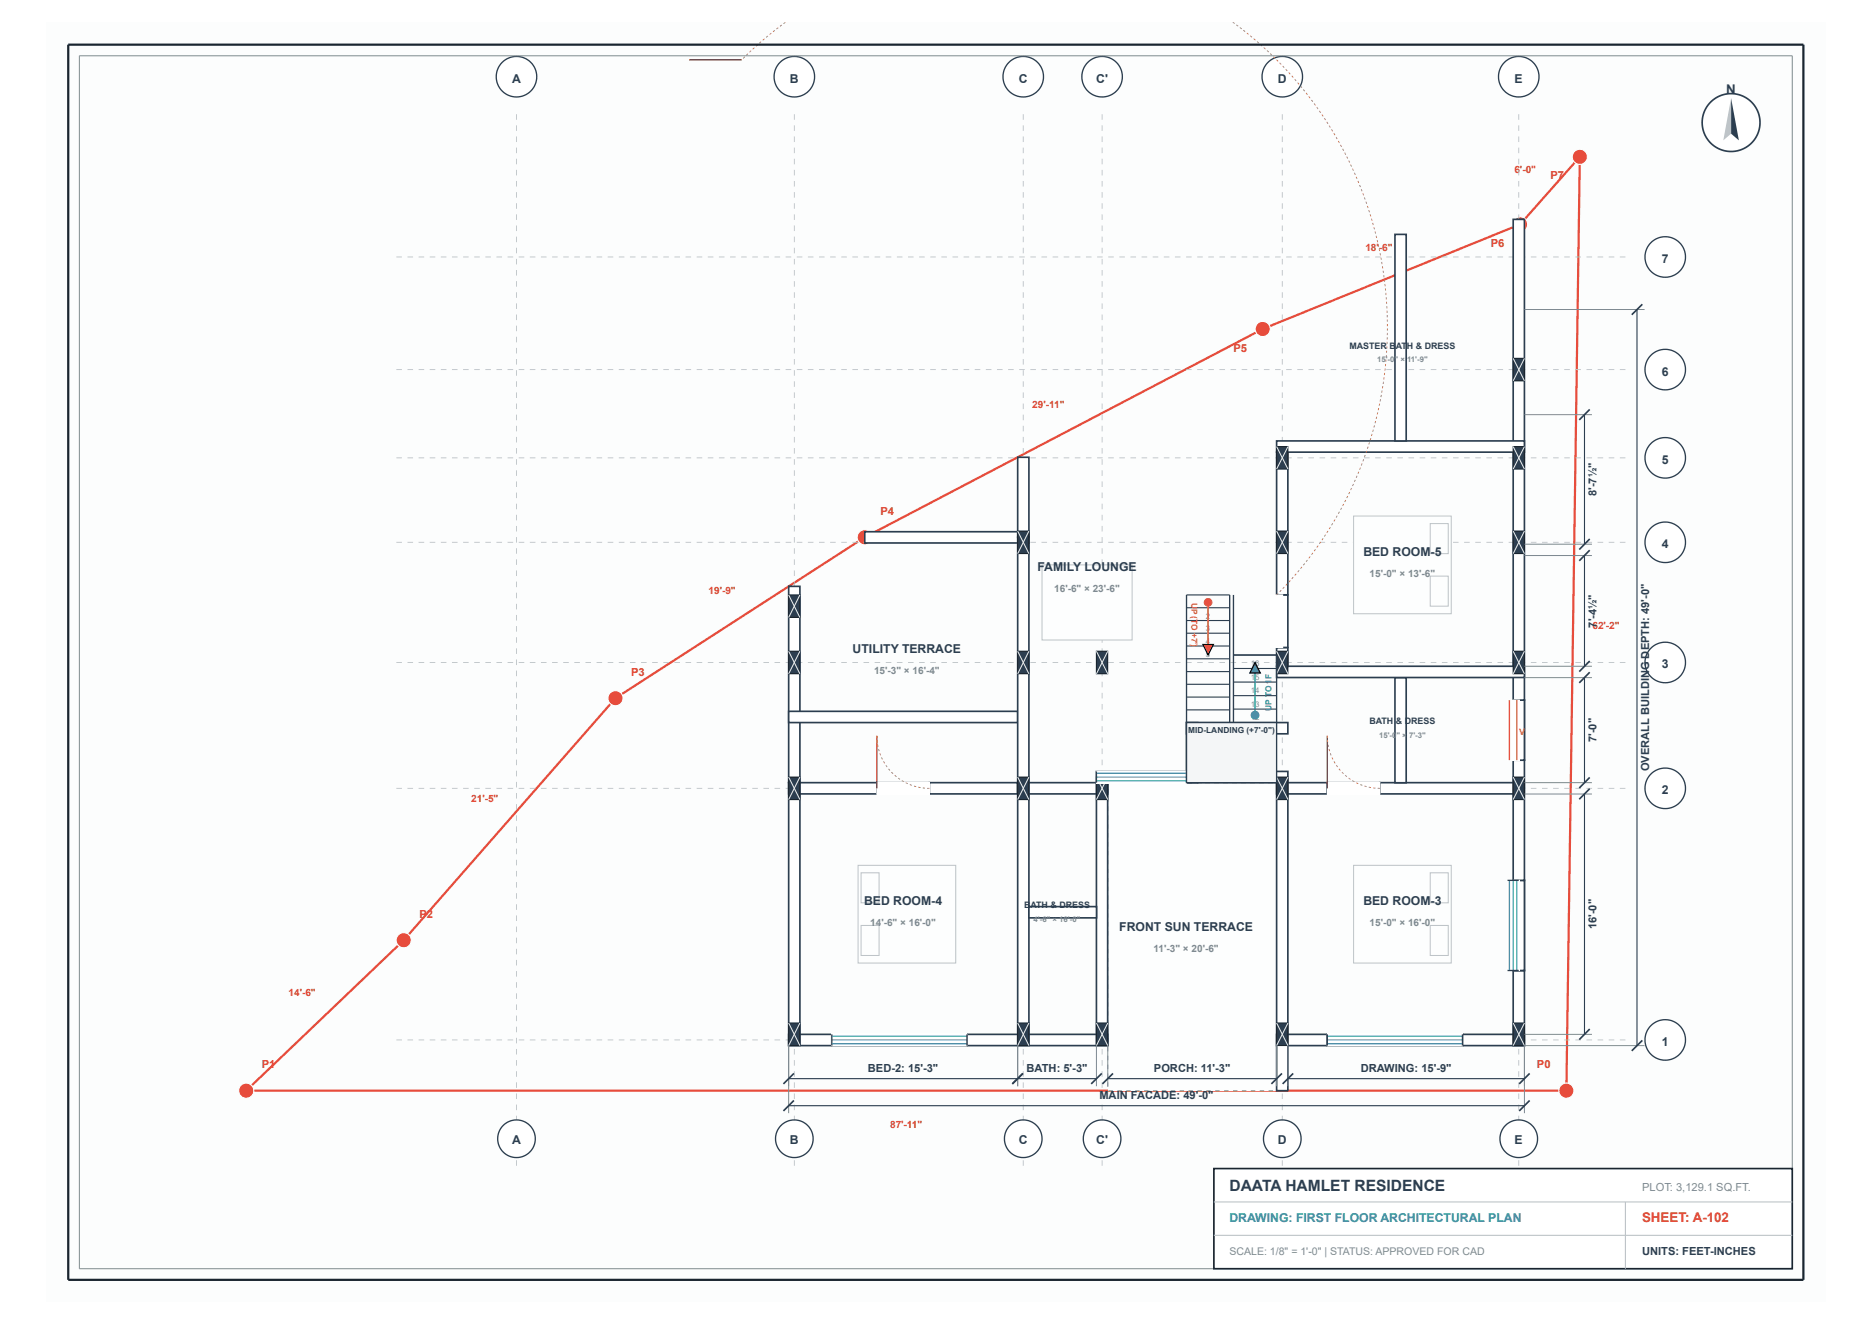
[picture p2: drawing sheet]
<svg xmlns="http://www.w3.org/2000/svg" width="420mm" height="297mm" viewBox="0 0 420 297" stroke-linecap="round" stroke-linejoin="round" font-family="sans-serif">
<defs><g id="words">
<text font-size="3.5" fill="#2c3e50" x="275.8" y="267.1">DAATA HAMLET RESIDENCE</text>
<text font-size="3" fill="#2c3e50" x="387.3" y="21">N</text>
<text font-size="3" fill="#c0392b" x="368.4" y="274.1">SHEET: A-102</text>
<g font-size="2.7" fill="#2c3e50">
<text x="114.9" y="18.6">A</text>
<text x="177.2" y="18.6">B</text>
<text x="228.6" y="18.6">C</text>
<text x="245.9" y="18.6">C'</text>
<text x="286.7" y="18.6">D</text>
<text x="339.8" y="18.6">E</text>
<text x="372.8" y="59">7</text>
<text x="372.8" y="84.3">6</text>
<text x="372.8" y="104.1">5</text>
<text x="305.9" y="124.7">BED ROOM-5</text>
<text x="372.8" y="123">4</text>
<text x="232.8" y="128.1">F</text>
<text x="234.3" y="128.1">AMILY LOUNGE</text>
<text x="191.3" y="146.6">UTILITY TERRACE</text>
<text x="372.8" y="150">3</text>
<text x="372.8" y="178.2">2</text>
<text x="193.8" y="203.1">BED ROOM-4</text>
<text x="305.9" y="203.1">BED ROOM-3</text>
<text x="251.1" y="208.9">FRONT SUN TERRACE</text>
<text x="372.8" y="234.6">1</text>
<text x="114.9" y="256.6">A</text>
<text x="177.2" y="256.6">B</text>
<text x="228.6" y="256.6">C</text>
<text x="245.9" y="256.6">C'</text>
<text x="286.7" y="256.6">D</text>
<text x="339.8" y="256.6">E</text>
</g>
<text font-size="2.7" fill="#16a085" x="275.8" y="274.1">DRAWING: FIRST FLOOR ARCHITECTURAL PLAN</text>
<g font-size="2.5" fill="#c0392b">
<text x="347.8" y="40.2">P7</text>
<text x="334.5" y="55.4">P6</text>
<text x="276.7" y="78.9">P5</text>
<text x="197.5" y="115.5">P4</text>
<text x="141.6" y="151.6">P3</text>
<text x="94.1" y="205.9">P2</text>
<text x="58.7" y="239.6">P1</text>
<text x="344.8" y="239.6">P0</text>
</g>
<g font-size="2.5" fill="#2c3e50">
<text x="358.2" y="111.3" transform="rotate(-90 358.2 111.3)">8'-7½&quot;</text>
<text x="358.2" y="140.8" transform="rotate(-90 358.2 140.8)">7'-4½&quot;</text>
<text x="358.2" y="166.5" transform="rotate(-90 358.2 166.5)">7'-0&quot;</text>
<text x="369.9" y="173.1" transform="rotate(-90 369.9 173.1)">OVERALL BUILDING DEPTH: 49'-0&quot;</text>
<text x="358.2" y="208.5" transform="rotate(-90 358.2 208.5)">16'-0&quot;</text>
<text x="194.7" y="240.5">BED-2: 15'-3&quot;</text>
<text x="230.3" y="240.5">BATH: 5'-3&quot;</text>
<text x="258.9" y="240.5">PORCH: 11'-3&quot;</text>
<text x="305.3" y="240.5">DRAWING: 15'-9&quot;</text>
<text x="246.6" y="246.5">MAIN FACADE: 49'-0&quot;</text>
<text x="368.4" y="281.6">UNITS: FEET-INCHES</text>
</g>
<text font-size="2.5" fill="#7f8c8d" x="368.4" y="267.1">PLOT: 3,129.1 SQ.FT.</text>
<text font-size="2.4" fill="#7f8c8d" x="275.8" y="281.6">SCALE: 1/8&quot; = 1'-0&quot; | STATUS: APPROVED FOR CAD</text>
<g font-size="2.2" fill="#c0392b">
<text x="339.8" y="38.8">6'-0&quot;</text>
<text x="306.3" y="56.2">18'-6&quot;</text>
<text x="231.6" y="91.6">29'-11&quot;</text>
<text x="159" y="133.4">19'-9&quot;</text>
<text x="357.3" y="141">62'-2&quot;</text>
<text x="105.7" y="179.9">21'-5&quot;</text>
<text x="64.7" y="223.5">14'-6&quot;</text>
<text x="199.7" y="253.1">87'-11&quot;</text>
</g>
<g font-size="2.2" fill="#7f8c8d">
<text x="307.3" y="129.4">15'-0&quot; × 13'-6</text>
<text x="320.9" y="129.4">&quot;</text>
<text x="236.5" y="132.8">16'-6&quot; × 23'-6&quot;</text>
<text x="196.1" y="151.3">15'-3&quot; × 16'-4&quot;</text>
<text x="195.2" y="207.8">14</text>
<text x="197.7" y="207.8">'-6&quot; × 16'-0&quot;</text>
<text x="307.3" y="207.8">15'-0&quot; × 16'-0</text>
<text x="320.9" y="207.8">&quot;</text>
<text x="258.8" y="213.7">11'-3&quot; × 20'-6&quot;</text>
</g>
<g font-size="2" fill="#2c3e50">
<text x="302.7" y="78.2">MASTER B</text>
<text x="313.1" y="78.2">AT</text>
<text x="315.7" y="78.2">H &amp; DRESS</text>
<text x="307.2" y="162.4">BATH</text>
<text x="313.2" y="162.4">&amp; DRESS</text>
<text x="229.7" y="203.7">B</text>
<text x="231.2" y="203.7">ATH &amp; DRESS</text>
</g>
<text font-size="2" fill="#e67e22" x="340.8" y="164.8">V</text>
<g font-size="1.9" fill="#e67e22">
<text x="267.3" y="135.2" transform="rotate(90 267.3 135.2)">U</text>
<text x="267.3" y="136.6" transform="rotate(90 267.3 136.6)">P (TO +7')</text>
</g>
<text font-size="1.9" fill="#27ae60" x="285.3" y="159.5" transform="rotate(-90 285.3 159.5)">UP TO 1F</text>
<text font-size="1.9" fill="#2c3e50" x="266.6" y="164.5">MID-LANDING (+7'-0&quot;)</text>
<g font-size="1.7" fill="#7f8c8d">
<text x="308.9" y="81.2">15'-0&quot; ×</text>
<text x="315.7" y="81.2">11'-9&quot;</text>
<text x="270.5" y="135.9">1</text>
<text x="270.5" y="138.8">2</text>
<text x="270.5" y="141.6">3</text>
<text x="270.5" y="144.5">4</text>
<text x="270.5" y="147.4">5</text>
<text x="280.6" y="149.5">16</text>
<text x="280.6" y="155.5">14</text>
<text x="280.6" y="152.5">15</text>
<text x="280.6" y="161.6">12</text>
<text x="280.6" y="158.6">13</text>
<text x="309.4" y="165.5">15'-0</text>
<text x="313.3" y="165.5">&quot; ×</text>
<text x="316.1" y="165.5">7'-3&quot;</text>
<text x="231.9" y="206.7">4'-6&quot; × 16'-0&quot;</text>
</g>
</g></defs>
<path d="M10.3 5h399.3v287.1h-399.3z" fill="#fcfdfd"/>
<path d="M138.1 156.6l55.9-36.1 89.3-46.7 57.7-23.5 13.4-15.1-3 209.5h-296.2l35.4-33.8z" fill="none" stroke="#e74c3c" stroke-width=".5"/>
<circle cx="55.2" cy="244.7" r="1.7" fill="#e74c3c"/>
<circle cx="55.2" cy="244.7" r="1.7" fill="none" stroke="#fff" stroke-width=".25"/>
<circle cx="90.6" cy="210.9" r="1.7" fill="#e74c3c"/>
<circle cx="90.6" cy="210.9" r="1.7" fill="none" stroke="#fff" stroke-width=".25"/>
<circle cx="138.1" cy="156.6" r="1.7" fill="#e74c3c"/>
<circle cx="138.1" cy="156.6" r="1.7" fill="none" stroke="#fff" stroke-width=".25"/>
<circle cx="194" cy="120.5" r="1.7" fill="#e74c3c"/>
<circle cx="194" cy="120.5" r="1.7" fill="none" stroke="#fff" stroke-width=".25"/>
<circle cx="283.3" cy="73.8" r="1.7" fill="#e74c3c"/>
<circle cx="283.3" cy="73.8" r="1.7" fill="none" stroke="#fff" stroke-width=".25"/>
<circle cx="341" cy="50.3" r="1.7" fill="#e74c3c"/>
<circle cx="341" cy="50.3" r="1.7" fill="none" stroke="#fff" stroke-width=".25"/>
<circle cx="354.4" cy="35.2" r="1.7" fill="#e74c3c"/>
<circle cx="354.4" cy="35.2" r="1.7" fill="none" stroke="#fff" stroke-width=".25"/>
<circle cx="351.4" cy="244.7" r="1.7" fill="#e74c3c"/>
<circle cx="351.4" cy="244.7" r="1.7" fill="none" stroke="#fff" stroke-width=".25"/>
<path d="M115.8 260.3h.2v1.2h-.2zM115.8 257.8h.2v1.2h-.2zM115.8 255.3h.2v1.2h-.2zM115.8 252.8h.2v1.2h-.2zM115.8 250.3h.2v1.2h-.2zM115.8 247.8h.2v1.2h-.2zM115.8 245.3h.2v1.2h-.2zM115.8 242.8h.2v1.2h-.2zM115.8 240.3h.2v1.3h-.2zM115.8 237.8h.2v1.3h-.2zM115.8 235.3h.2v1.3h-.2zM115.8 232.8h.2v1.3h-.2zM115.8 230.3h.2v1.3h-.2zM115.8 227.8h.2v1.3h-.2zM115.8 225.3h.2v1.3h-.2zM115.8 222.8h.2v1.3h-.2zM115.8 220.3h.2v1.3h-.2zM115.8 217.8h.2v1.3h-.2zM115.8 215.3h.2v1.3h-.2zM115.8 212.8h.2v1.3h-.2zM115.8 210.3h.2v1.3h-.2zM115.8 207.9h.2v1.2h-.2zM115.8 205.4h.2v1.2h-.2zM115.8 202.9h.2v1.2h-.2zM115.8 200.4h.2v1.2h-.2zM115.8 197.9h.2v1.2h-.2zM115.8 195.4h.2v1.2h-.2zM115.8 192.9h.2v1.2h-.2zM115.8 190.4h.2v1.2h-.2zM115.8 187.9h.2v1.2h-.2zM115.8 185.4h.2v1.2h-.2zM115.8 182.9h.2v1.2h-.2zM115.8 180.4h.2v1.2h-.2zM115.8 177.9h.2v1.2h-.2zM115.8 175.4h.2v1.2h-.2zM115.8 172.9h.2v1.3h-.2zM115.8 170.4h.2v1.3h-.2zM115.8 167.9h.2v1.3h-.2zM115.8 165.4h.2v1.3h-.2zM115.8 162.9h.2v1.3h-.2zM115.8 160.4h.2v1.3h-.2zM115.8 157.9h.2v1.3h-.2zM115.8 155.4h.2v1.3h-.2zM115.8 152.9h.2v1.3h-.2zM115.8 150.4h.2v1.3h-.2zM115.8 147.9h.2v1.3h-.2zM115.8 145.4h.2v1.3h-.2zM115.8 142.9h.2v1.3h-.2zM115.8 140.5h.2v1.2h-.2zM115.8 138h.2v1.2h-.2zM115.8 135.5h.2v1.2h-.2zM115.8 133h.2v1.2h-.2zM115.8 130.5h.2v1.2h-.2zM115.8 128h.2v1.2h-.2zM115.8 125.5h.2v1.2h-.2zM115.8 123h.2v1.2h-.2zM115.8 120.5h.2v1.2h-.2zM115.8 118h.2v1.2h-.2zM115.8 115.5h.2v1.2h-.2zM115.8 113h.2v1.2h-.2zM115.8 110.5h.2v1.2h-.2zM115.8 108h.2v1.2h-.2zM115.8 105.5h.2v1.3h-.2zM115.8 103h.2v1.3h-.2zM115.8 100.5h.2v1.3h-.2zM115.8 98h.2v1.3h-.2zM115.8 95.5h.2v1.3h-.2zM115.8 93h.2v1.3h-.2zM115.8 90.5h.2v1.3h-.2zM115.8 88h.2v1.3h-.2zM115.8 85.5h.2v1.3h-.2zM115.8 83h.2v1.3h-.2zM115.8 80.5h.2v1.3h-.2zM115.8 78h.2v1.3h-.2zM115.8 75.5h.2v1.3h-.2zM115.8 73.1h.2v1.2h-.2zM115.8 70.6h.2v1.2h-.2zM115.8 68.1h.2v1.2h-.2zM115.8 65.6h.2v1.2h-.2zM115.8 63.1h.2v1.2h-.2zM115.8 60.6h.2v1.2h-.2zM115.8 58.1h.2v1.2h-.2zM115.8 55.6h.2v1.2h-.2zM115.8 53.1h.2v1.2h-.2zM115.8 50.6h.2v1.2h-.2zM115.8 48.1h.2v1.2h-.2zM115.8 45.6h.2v1.2h-.2zM115.8 43.1h.2v1.2h-.2zM115.8 40.6h.2v1.2h-.2zM115.8 38.1h.2v1.3h-.2zM115.8 35.6h.2v1.3h-.2zM115.8 33.1h.2v1.3h-.2zM115.8 30.6h.2v1.3h-.2zM115.8 28.1h.2v1.3h-.2zM115.8 25.6h.2v1.3h-.2z" fill="#bdc3c7"/>
<circle cx="115.9" cy="255.5" r="4.2" fill="#fff"/>
<circle cx="115.9" cy="255.5" r="4.2" fill="none" stroke="#2c3e50" stroke-width=".3"/>
<circle cx="115.9" cy="17.2" r="4.5" fill="#fff"/>
<circle cx="115.9" cy="17.2" r="4.5" fill="none" stroke="#2c3e50" stroke-width=".3"/>
<path d="M178.1 260.3h.2v1.2h-.2zM178.1 257.8h.2v1.2h-.2zM178.1 255.3h.2v1.2h-.2zM178.1 252.8h.2v1.2h-.2zM178.1 250.3h.2v1.2h-.2zM178.1 247.8h.2v1.2h-.2zM178.1 245.3h.2v1.2h-.2zM178.1 242.8h.2v1.2h-.2zM178.1 240.3h.2v1.3h-.2zM178.1 237.8h.2v1.3h-.2zM178.1 235.3h.2v1.3h-.2zM178.1 232.8h.2v1.3h-.2zM178.1 230.3h.2v1.3h-.2zM178.1 227.8h.2v1.3h-.2zM178.1 225.3h.2v1.3h-.2zM178.1 222.8h.2v1.3h-.2zM178.1 220.3h.2v1.3h-.2zM178.1 217.8h.2v1.3h-.2zM178.1 215.3h.2v1.3h-.2zM178.1 212.8h.2v1.3h-.2zM178.1 210.3h.2v1.3h-.2zM178.1 207.9h.2v1.2h-.2zM178.1 205.4h.2v1.2h-.2zM178.1 202.9h.2v1.2h-.2zM178.1 200.4h.2v1.2h-.2zM178.1 197.9h.2v1.2h-.2zM178.1 195.4h.2v1.2h-.2zM178.1 192.9h.2v1.2h-.2zM178.1 190.4h.2v1.2h-.2zM178.1 187.9h.2v1.2h-.2zM178.1 185.4h.2v1.2h-.2zM178.1 182.9h.2v1.2h-.2zM178.1 180.4h.2v1.2h-.2zM178.1 177.9h.2v1.2h-.2zM178.1 175.4h.2v1.2h-.2zM178.1 172.9h.2v1.3h-.2zM178.1 170.4h.2v1.3h-.2zM178.1 167.9h.2v1.3h-.2zM178.1 165.4h.2v1.3h-.2zM178.1 162.9h.2v1.3h-.2zM178.1 160.4h.2v1.3h-.2zM178.1 157.9h.2v1.3h-.2zM178.1 155.4h.2v1.3h-.2zM178.1 152.9h.2v1.3h-.2zM178.1 150.4h.2v1.3h-.2zM178.1 147.9h.2v1.3h-.2zM178.1 145.4h.2v1.3h-.2zM178.1 142.9h.2v1.3h-.2zM178.1 140.5h.2v1.2h-.2zM178.1 138h.2v1.2h-.2zM178.1 135.5h.2v1.2h-.2zM178.1 133h.2v1.2h-.2zM178.1 130.5h.2v1.2h-.2zM178.1 128h.2v1.2h-.2zM178.1 125.5h.2v1.2h-.2zM178.1 123h.2v1.2h-.2zM178.1 120.5h.2v1.2h-.2zM178.1 118h.2v1.2h-.2zM178.1 115.5h.2v1.2h-.2zM178.1 113h.2v1.2h-.2zM178.1 110.5h.2v1.2h-.2zM178.1 108h.2v1.2h-.2zM178.1 105.5h.2v1.3h-.2zM178.1 103h.2v1.3h-.2zM178.1 100.5h.2v1.3h-.2zM178.1 98h.2v1.3h-.2zM178.1 95.5h.2v1.3h-.2zM178.1 93h.2v1.3h-.2zM178.1 90.5h.2v1.3h-.2zM178.1 88h.2v1.3h-.2zM178.1 85.5h.2v1.3h-.2zM178.1 83h.2v1.3h-.2zM178.1 80.5h.2v1.3h-.2zM178.1 78h.2v1.3h-.2zM178.1 75.5h.2v1.3h-.2zM178.1 73.1h.2v1.2h-.2zM178.1 70.6h.2v1.2h-.2zM178.1 68.1h.2v1.2h-.2zM178.1 65.6h.2v1.2h-.2zM178.1 63.1h.2v1.2h-.2zM178.1 60.6h.2v1.2h-.2zM178.1 58.1h.2v1.2h-.2zM178.1 55.6h.2v1.2h-.2zM178.1 53.1h.2v1.2h-.2zM178.1 50.6h.2v1.2h-.2zM178.1 48.1h.2v1.2h-.2zM178.1 45.6h.2v1.2h-.2zM178.1 43.1h.2v1.2h-.2zM178.1 40.6h.2v1.2h-.2zM178.1 38.1h.2v1.3h-.2zM178.1 35.6h.2v1.3h-.2zM178.1 33.1h.2v1.3h-.2zM178.1 30.6h.2v1.3h-.2zM178.1 28.1h.2v1.3h-.2zM178.1 25.6h.2v1.3h-.2z" fill="#bdc3c7"/>
<circle cx="178.2" cy="255.5" r="4.2" fill="#fff"/>
<circle cx="178.2" cy="255.5" r="4.2" fill="none" stroke="#2c3e50" stroke-width=".3"/>
<circle cx="178.2" cy="17.2" r="4.5" fill="#fff"/>
<circle cx="178.2" cy="17.2" r="4.5" fill="none" stroke="#2c3e50" stroke-width=".3"/>
<path d="M229.5 260.3h.2v1.2h-.2zM229.5 257.8h.2v1.2h-.2zM229.5 255.3h.2v1.2h-.2zM229.5 252.8h.2v1.2h-.2zM229.5 250.3h.2v1.2h-.2zM229.5 247.8h.2v1.2h-.2zM229.5 245.3h.2v1.2h-.2zM229.5 242.8h.2v1.2h-.2zM229.5 240.3h.2v1.3h-.2zM229.5 237.8h.2v1.3h-.2zM229.5 235.3h.2v1.3h-.2zM229.5 232.8h.2v1.3h-.2zM229.5 230.3h.2v1.3h-.2zM229.5 227.8h.2v1.3h-.2zM229.5 225.3h.2v1.3h-.2zM229.5 222.8h.2v1.3h-.2zM229.5 220.3h.2v1.3h-.2zM229.5 217.8h.2v1.3h-.2zM229.5 215.3h.2v1.3h-.2zM229.5 212.8h.2v1.3h-.2zM229.5 210.3h.2v1.3h-.2zM229.5 207.9h.2v1.2h-.2zM229.5 205.4h.2v1.2h-.2zM229.5 202.9h.2v1.2h-.2zM229.5 200.4h.2v1.2h-.2zM229.5 197.9h.2v1.2h-.2zM229.5 195.4h.2v1.2h-.2zM229.5 192.9h.2v1.2h-.2zM229.5 190.4h.2v1.2h-.2zM229.5 187.9h.2v1.2h-.2zM229.5 185.4h.2v1.2h-.2zM229.5 182.9h.2v1.2h-.2zM229.5 180.4h.2v1.2h-.2zM229.5 177.9h.2v1.2h-.2zM229.5 175.4h.2v1.2h-.2zM229.5 172.9h.2v1.3h-.2zM229.5 170.4h.2v1.3h-.2zM229.5 167.9h.2v1.3h-.2zM229.5 165.4h.2v1.3h-.2zM229.5 162.9h.2v1.3h-.2zM229.5 160.4h.2v1.3h-.2zM229.5 157.9h.2v1.3h-.2zM229.5 155.4h.2v1.3h-.2zM229.5 152.9h.2v1.3h-.2zM229.5 150.4h.2v1.3h-.2zM229.5 147.9h.2v1.3h-.2zM229.5 145.4h.2v1.3h-.2zM229.5 142.9h.2v1.3h-.2zM229.5 140.5h.2v1.2h-.2zM229.5 138h.2v1.2h-.2zM229.5 135.5h.2v1.2h-.2zM229.5 133h.2v1.2h-.2zM229.5 130.5h.2v1.2h-.2zM229.5 128h.2v1.2h-.2zM229.5 125.5h.2v1.2h-.2zM229.5 123h.2v1.2h-.2zM229.5 120.5h.2v1.2h-.2zM229.5 118h.2v1.2h-.2zM229.5 115.5h.2v1.2h-.2zM229.5 113h.2v1.2h-.2zM229.5 110.5h.2v1.2h-.2zM229.5 108h.2v1.2h-.2zM229.5 105.5h.2v1.3h-.2zM229.5 103h.2v1.3h-.2zM229.5 100.5h.2v1.3h-.2zM229.5 98h.2v1.3h-.2zM229.5 95.5h.2v1.3h-.2zM229.5 93h.2v1.3h-.2zM229.5 90.5h.2v1.3h-.2zM229.5 88h.2v1.3h-.2zM229.5 85.5h.2v1.3h-.2zM229.5 83h.2v1.3h-.2zM229.5 80.5h.2v1.3h-.2zM229.5 78h.2v1.3h-.2zM229.5 75.5h.2v1.3h-.2zM229.5 73.1h.2v1.2h-.2zM229.5 70.6h.2v1.2h-.2zM229.5 68.1h.2v1.2h-.2zM229.5 65.6h.2v1.2h-.2zM229.5 63.1h.2v1.2h-.2zM229.5 60.6h.2v1.2h-.2zM229.5 58.1h.2v1.2h-.2zM229.5 55.6h.2v1.2h-.2zM229.5 53.1h.2v1.2h-.2zM229.5 50.6h.2v1.2h-.2zM229.5 48.1h.2v1.2h-.2zM229.5 45.6h.2v1.2h-.2zM229.5 43.1h.2v1.2h-.2zM229.5 40.6h.2v1.2h-.2zM229.5 38.1h.2v1.3h-.2zM229.5 35.6h.2v1.3h-.2zM229.5 33.1h.2v1.3h-.2zM229.5 30.6h.2v1.3h-.2zM229.5 28.1h.2v1.3h-.2zM229.5 25.6h.2v1.3h-.2z" fill="#bdc3c7"/>
<circle cx="229.6" cy="255.5" r="4.2" fill="#fff"/>
<circle cx="229.6" cy="255.5" r="4.2" fill="none" stroke="#2c3e50" stroke-width=".3"/>
<circle cx="229.6" cy="17.2" r="4.5" fill="#fff"/>
<circle cx="229.6" cy="17.2" r="4.5" fill="none" stroke="#2c3e50" stroke-width=".3"/>
<path d="M247.2 260.3h.2v1.2h-.2zM247.2 257.8h.2v1.2h-.2zM247.2 255.3h.2v1.2h-.2zM247.2 252.8h.2v1.2h-.2zM247.2 250.3h.2v1.2h-.2zM247.2 247.8h.2v1.2h-.2zM247.2 245.3h.2v1.2h-.2zM247.2 242.8h.2v1.2h-.2zM247.2 240.3h.2v1.3h-.2zM247.2 237.8h.2v1.3h-.2zM247.2 235.3h.2v1.3h-.2zM247.2 232.8h.2v1.3h-.2zM247.2 230.3h.2v1.3h-.2zM247.2 227.8h.2v1.3h-.2zM247.2 225.3h.2v1.3h-.2zM247.2 222.8h.2v1.3h-.2zM247.2 220.3h.2v1.3h-.2zM247.2 217.8h.2v1.3h-.2zM247.2 215.3h.2v1.3h-.2zM247.2 212.8h.2v1.3h-.2zM247.2 210.3h.2v1.3h-.2zM247.2 207.9h.2v1.2h-.2zM247.2 205.4h.2v1.2h-.2zM247.2 202.9h.2v1.2h-.2zM247.2 200.4h.2v1.2h-.2zM247.2 197.9h.2v1.2h-.2zM247.2 195.4h.2v1.2h-.2zM247.2 192.9h.2v1.2h-.2zM247.2 190.4h.2v1.2h-.2zM247.2 187.9h.2v1.2h-.2zM247.2 185.4h.2v1.2h-.2zM247.2 182.9h.2v1.2h-.2zM247.2 180.4h.2v1.2h-.2zM247.2 177.9h.2v1.2h-.2zM247.2 175.4h.2v1.2h-.2zM247.2 172.9h.2v1.3h-.2zM247.2 170.4h.2v1.3h-.2zM247.2 167.9h.2v1.3h-.2zM247.2 165.4h.2v1.3h-.2zM247.2 162.9h.2v1.3h-.2zM247.2 160.4h.2v1.3h-.2zM247.2 157.9h.2v1.3h-.2zM247.2 155.4h.2v1.3h-.2zM247.2 152.9h.2v1.3h-.2zM247.2 150.4h.2v1.3h-.2zM247.2 147.9h.2v1.3h-.2zM247.2 145.4h.2v1.3h-.2zM247.2 142.9h.2v1.3h-.2zM247.2 140.5h.2v1.2h-.2zM247.2 138h.2v1.2h-.2zM247.2 135.5h.2v1.2h-.2zM247.2 133h.2v1.2h-.2zM247.2 130.5h.2v1.2h-.2zM247.2 128h.2v1.2h-.2zM247.2 125.5h.2v1.2h-.2zM247.2 123h.2v1.2h-.2zM247.2 120.5h.2v1.2h-.2zM247.2 118h.2v1.2h-.2zM247.2 115.5h.2v1.2h-.2zM247.2 113h.2v1.2h-.2zM247.2 110.5h.2v1.2h-.2zM247.2 108h.2v1.2h-.2zM247.2 105.5h.2v1.3h-.2zM247.2 103h.2v1.3h-.2zM247.2 100.5h.2v1.3h-.2zM247.2 98h.2v1.3h-.2zM247.2 95.5h.2v1.3h-.2zM247.2 93h.2v1.3h-.2zM247.2 90.5h.2v1.3h-.2zM247.2 88h.2v1.3h-.2zM247.2 85.5h.2v1.3h-.2zM247.2 83h.2v1.3h-.2zM247.2 80.5h.2v1.3h-.2zM247.2 78h.2v1.3h-.2zM247.2 75.5h.2v1.3h-.2zM247.2 73.1h.2v1.2h-.2zM247.2 70.6h.2v1.2h-.2zM247.2 68.1h.2v1.2h-.2zM247.2 65.6h.2v1.2h-.2zM247.2 63.1h.2v1.2h-.2zM247.2 60.6h.2v1.2h-.2zM247.2 58.1h.2v1.2h-.2zM247.2 55.6h.2v1.2h-.2zM247.2 53.1h.2v1.2h-.2zM247.2 50.6h.2v1.2h-.2zM247.2 48.1h.2v1.2h-.2zM247.2 45.6h.2v1.2h-.2zM247.2 43.1h.2v1.2h-.2zM247.2 40.6h.2v1.2h-.2zM247.2 38.1h.2v1.3h-.2zM247.2 35.6h.2v1.3h-.2zM247.2 33.1h.2v1.3h-.2zM247.2 30.6h.2v1.3h-.2zM247.2 28.1h.2v1.3h-.2zM247.2 25.6h.2v1.3h-.2z" fill="#bdc3c7"/>
<circle cx="247.3" cy="255.5" r="4.2" fill="#fff"/>
<circle cx="247.3" cy="255.5" r="4.2" fill="none" stroke="#2c3e50" stroke-width=".3"/>
<circle cx="247.3" cy="17.2" r="4.5" fill="#fff"/>
<circle cx="247.3" cy="17.2" r="4.5" fill="none" stroke="#2c3e50" stroke-width=".3"/>
<path d="M287.6 260.3h.2v1.2h-.2zM287.6 257.8h.2v1.2h-.2zM287.6 255.3h.2v1.2h-.2zM287.6 252.8h.2v1.2h-.2zM287.6 250.3h.2v1.2h-.2zM287.6 247.8h.2v1.2h-.2zM287.6 245.3h.2v1.2h-.2zM287.6 242.8h.2v1.2h-.2zM287.6 240.3h.2v1.3h-.2zM287.6 237.8h.2v1.3h-.2zM287.6 235.3h.2v1.3h-.2zM287.6 232.8h.2v1.3h-.2zM287.6 230.3h.2v1.3h-.2zM287.6 227.8h.2v1.3h-.2zM287.6 225.3h.2v1.3h-.2zM287.6 222.8h.2v1.3h-.2zM287.6 220.3h.2v1.3h-.2zM287.6 217.8h.2v1.3h-.2zM287.6 215.3h.2v1.3h-.2zM287.6 212.8h.2v1.3h-.2zM287.6 210.3h.2v1.3h-.2zM287.6 207.9h.2v1.2h-.2zM287.6 205.4h.2v1.2h-.2zM287.6 202.9h.2v1.2h-.2zM287.6 200.4h.2v1.2h-.2zM287.6 197.9h.2v1.2h-.2zM287.6 195.4h.2v1.2h-.2zM287.6 192.9h.2v1.2h-.2zM287.6 190.4h.2v1.2h-.2zM287.6 187.9h.2v1.2h-.2zM287.6 185.4h.2v1.2h-.2zM287.6 182.9h.2v1.2h-.2zM287.6 180.4h.2v1.2h-.2zM287.6 177.9h.2v1.2h-.2zM287.6 175.4h.2v1.2h-.2zM287.6 172.9h.2v1.3h-.2zM287.6 170.4h.2v1.3h-.2zM287.6 167.9h.2v1.3h-.2zM287.6 165.4h.2v1.3h-.2zM287.6 162.9h.2v1.3h-.2zM287.6 160.4h.2v1.3h-.2zM287.6 157.9h.2v1.3h-.2zM287.6 155.4h.2v1.3h-.2zM287.6 152.9h.2v1.3h-.2zM287.6 150.4h.2v1.3h-.2zM287.6 147.9h.2v1.3h-.2zM287.6 145.4h.2v1.3h-.2zM287.6 142.9h.2v1.3h-.2zM287.6 140.5h.2v1.2h-.2zM287.6 138h.2v1.2h-.2zM287.6 135.5h.2v1.2h-.2zM287.6 133h.2v1.2h-.2zM287.6 130.5h.2v1.2h-.2zM287.6 128h.2v1.2h-.2zM287.6 125.5h.2v1.2h-.2zM287.6 123h.2v1.2h-.2zM287.6 120.5h.2v1.2h-.2zM287.6 118h.2v1.2h-.2zM287.6 115.5h.2v1.2h-.2zM287.6 113h.2v1.2h-.2zM287.6 110.5h.2v1.2h-.2zM287.6 108h.2v1.2h-.2zM287.6 105.5h.2v1.3h-.2zM287.6 103h.2v1.3h-.2zM287.6 100.5h.2v1.3h-.2zM287.6 98h.2v1.3h-.2zM287.6 95.5h.2v1.3h-.2zM287.6 93h.2v1.3h-.2zM287.6 90.5h.2v1.3h-.2zM287.6 88h.2v1.3h-.2zM287.6 85.5h.2v1.3h-.2zM287.6 83h.2v1.3h-.2zM287.6 80.5h.2v1.3h-.2zM287.6 78h.2v1.3h-.2zM287.6 75.5h.2v1.3h-.2zM287.6 73.1h.2v1.2h-.2zM287.6 70.6h.2v1.2h-.2zM287.6 68.1h.2v1.2h-.2zM287.6 65.6h.2v1.2h-.2zM287.6 63.1h.2v1.2h-.2zM287.6 60.6h.2v1.2h-.2zM287.6 58.1h.2v1.2h-.2zM287.6 55.6h.2v1.2h-.2zM287.6 53.1h.2v1.2h-.2zM287.6 50.6h.2v1.2h-.2zM287.6 48.1h.2v1.2h-.2zM287.6 45.6h.2v1.2h-.2zM287.6 43.1h.2v1.2h-.2zM287.6 40.6h.2v1.2h-.2zM287.6 38.1h.2v1.3h-.2zM287.6 35.6h.2v1.3h-.2zM287.6 33.1h.2v1.3h-.2zM287.6 30.6h.2v1.3h-.2zM287.6 28.1h.2v1.3h-.2zM287.6 25.6h.2v1.3h-.2z" fill="#bdc3c7"/>
<circle cx="287.7" cy="255.5" r="4.2" fill="#fff"/>
<circle cx="287.7" cy="255.5" r="4.2" fill="none" stroke="#2c3e50" stroke-width=".3"/>
<circle cx="287.7" cy="17.2" r="4.5" fill="#fff"/>
<circle cx="287.7" cy="17.2" r="4.5" fill="none" stroke="#2c3e50" stroke-width=".3"/>
<path d="M340.6 260.3h.2v1.2h-.2zM340.6 257.8h.2v1.2h-.2zM340.6 255.3h.2v1.2h-.2zM340.6 252.8h.2v1.2h-.2zM340.6 250.3h.2v1.2h-.2zM340.6 247.8h.2v1.2h-.2zM340.6 245.3h.2v1.2h-.2zM340.6 242.8h.2v1.2h-.2zM340.6 240.3h.2v1.3h-.2zM340.6 237.8h.2v1.3h-.2zM340.6 235.3h.2v1.3h-.2zM340.6 232.8h.2v1.3h-.2zM340.6 230.3h.2v1.3h-.2zM340.6 227.8h.2v1.3h-.2zM340.6 225.3h.2v1.3h-.2zM340.6 222.8h.2v1.3h-.2zM340.6 220.3h.2v1.3h-.2zM340.6 217.8h.2v1.3h-.2zM340.6 215.3h.2v1.3h-.2zM340.6 212.8h.2v1.3h-.2zM340.6 210.3h.2v1.3h-.2zM340.6 207.9h.2v1.2h-.2zM340.6 205.4h.2v1.2h-.2zM340.6 202.9h.2v1.2h-.2zM340.6 200.4h.2v1.2h-.2zM340.6 197.9h.2v1.2h-.2zM340.6 195.4h.2v1.2h-.2zM340.6 192.9h.2v1.2h-.2zM340.6 190.4h.2v1.2h-.2zM340.6 187.9h.2v1.2h-.2zM340.6 185.4h.2v1.2h-.2zM340.6 182.9h.2v1.2h-.2zM340.6 180.4h.2v1.2h-.2zM340.6 177.9h.2v1.2h-.2zM340.6 175.4h.2v1.2h-.2zM340.6 172.9h.2v1.3h-.2zM340.6 170.4h.2v1.3h-.2zM340.6 167.9h.2v1.3h-.2zM340.6 165.4h.2v1.3h-.2zM340.6 162.9h.2v1.3h-.2zM340.6 160.4h.2v1.3h-.2zM340.6 157.9h.2v1.3h-.2zM340.6 155.4h.2v1.3h-.2zM340.6 152.9h.2v1.3h-.2zM340.6 150.4h.2v1.3h-.2zM340.6 147.9h.2v1.3h-.2zM340.6 145.4h.2v1.3h-.2zM340.6 142.9h.2v1.3h-.2zM340.6 140.5h.2v1.2h-.2zM340.6 138h.2v1.2h-.2zM340.6 135.5h.2v1.2h-.2zM340.6 133h.2v1.2h-.2zM340.6 130.5h.2v1.2h-.2zM340.6 128h.2v1.2h-.2zM340.6 125.5h.2v1.2h-.2zM340.6 123h.2v1.2h-.2zM340.6 120.5h.2v1.2h-.2zM340.6 118h.2v1.2h-.2zM340.6 115.5h.2v1.2h-.2zM340.6 113h.2v1.2h-.2zM340.6 110.5h.2v1.2h-.2zM340.6 108h.2v1.2h-.2zM340.6 105.5h.2v1.3h-.2zM340.6 103h.2v1.3h-.2zM340.6 100.5h.2v1.3h-.2zM340.6 98h.2v1.3h-.2zM340.6 95.5h.2v1.3h-.2zM340.6 93h.2v1.3h-.2zM340.6 90.5h.2v1.3h-.2zM340.6 88h.2v1.3h-.2zM340.6 85.5h.2v1.3h-.2zM340.6 83h.2v1.3h-.2zM340.6 80.5h.2v1.3h-.2zM340.6 78h.2v1.3h-.2zM340.6 75.5h.2v1.3h-.2zM340.6 73.1h.2v1.2h-.2zM340.6 70.6h.2v1.2h-.2zM340.6 68.1h.2v1.2h-.2zM340.6 65.6h.2v1.2h-.2zM340.6 63.1h.2v1.2h-.2zM340.6 60.6h.2v1.2h-.2zM340.6 58.1h.2v1.2h-.2zM340.6 55.6h.2v1.2h-.2zM340.6 53.1h.2v1.2h-.2zM340.6 50.6h.2v1.2h-.2zM340.6 48.1h.2v1.2h-.2zM340.6 45.6h.2v1.2h-.2zM340.6 43.1h.2v1.2h-.2zM340.6 40.6h.2v1.2h-.2zM340.6 38.1h.2v1.3h-.2zM340.6 35.6h.2v1.3h-.2zM340.6 33.1h.2v1.3h-.2zM340.6 30.6h.2v1.3h-.2zM340.6 28.1h.2v1.3h-.2zM340.6 25.6h.2v1.3h-.2z" fill="#bdc3c7"/>
<circle cx="340.7" cy="255.5" r="4.2" fill="#fff"/>
<circle cx="340.7" cy="255.5" r="4.2" fill="none" stroke="#2c3e50" stroke-width=".3"/>
<circle cx="340.7" cy="17.2" r="4.5" fill="#fff"/>
<circle cx="340.7" cy="17.2" r="4.5" fill="none" stroke="#2c3e50" stroke-width=".3"/>
<path d="M88.9 233.2h1.3v.2h-1.3zM91.4 233.2h1.3v.2h-1.3zM93.9 233.2h1.3v.2h-1.3zM96.4 233.2h1.3v.2h-1.3zM98.9 233.2h1.3v.2h-1.3zM101.4 233.2h1.2v.2h-1.2zM103.9 233.2h1.2v.2h-1.2zM106.4 233.2h1.2v.2h-1.2zM108.9 233.2h1.2v.2h-1.2zM111.4 233.2h1.2v.2h-1.2zM113.9 233.2h1.2v.2h-1.2zM116.4 233.2h1.2v.2h-1.2zM118.9 233.2h1.2v.2h-1.2zM121.4 233.2h1.2v.2h-1.2zM123.9 233.2h1.2v.2h-1.2zM126.4 233.2h1.2v.2h-1.2zM128.8 233.2h1.3v.2h-1.3zM131.3 233.2h1.3v.2h-1.3zM133.8 233.2h1.3v.2h-1.3zM136.3 233.2h1.3v.2h-1.3zM138.8 233.2h1.3v.2h-1.3zM141.3 233.2h1.3v.2h-1.3zM143.8 233.2h1.3v.2h-1.3zM146.3 233.2h1.3v.2h-1.3zM148.8 233.2h1.3v.2h-1.3zM151.3 233.2h1.3v.2h-1.3zM153.8 233.2h1.2v.2h-1.2zM156.3 233.2h1.2v.2h-1.2zM158.8 233.2h1.2v.2h-1.2zM161.3 233.2h1.2v.2h-1.2zM163.8 233.2h1.2v.2h-1.2zM166.3 233.2h1.2v.2h-1.2zM168.8 233.2h1.2v.2h-1.2zM171.3 233.2h1.2v.2h-1.2zM173.8 233.2h1.2v.2h-1.2zM176.3 233.2h1.2v.2h-1.2zM178.8 233.2h1.2v.2h-1.2zM181.3 233.2h1.2v.2h-1.2zM183.7 233.2h1.3v.2h-1.3zM186.2 233.2h1.3v.2h-1.3zM188.7 233.2h1.3v.2h-1.3zM191.2 233.2h1.3v.2h-1.3zM193.7 233.2h1.3v.2h-1.3zM196.2 233.2h1.3v.2h-1.3zM198.7 233.2h1.3v.2h-1.3zM201.2 233.2h1.3v.2h-1.3zM203.7 233.2h1.3v.2h-1.3zM206.2 233.2h1.3v.2h-1.3zM208.7 233.2h1.2v.2h-1.2zM211.2 233.2h1.2v.2h-1.2zM213.7 233.2h1.2v.2h-1.2zM216.2 233.2h1.2v.2h-1.2zM218.7 233.2h1.2v.2h-1.2zM221.2 233.2h1.2v.2h-1.2zM223.7 233.2h1.2v.2h-1.2zM226.2 233.2h1.2v.2h-1.2zM228.7 233.2h1.2v.2h-1.2zM231.2 233.2h1.2v.2h-1.2zM233.7 233.2h1.2v.2h-1.2zM236.1 233.2h1.3v.2h-1.3zM238.6 233.2h1.3v.2h-1.3zM241.1 233.2h1.3v.2h-1.3zM243.6 233.2h1.3v.2h-1.3zM246.1 233.2h1.3v.2h-1.3zM248.6 233.2h1.3v.2h-1.3zM251.1 233.2h1.3v.2h-1.3zM253.6 233.2h1.3v.2h-1.3zM256.1 233.2h1.3v.2h-1.3zM258.6 233.2h1.3v.2h-1.3zM261.1 233.2h1.2v.2h-1.2zM263.6 233.2h1.2v.2h-1.2zM266.1 233.2h1.2v.2h-1.2zM268.6 233.2h1.2v.2h-1.2zM271.1 233.2h1.2v.2h-1.2zM273.6 233.2h1.2v.2h-1.2zM276.1 233.2h1.2v.2h-1.2zM278.6 233.2h1.2v.2h-1.2zM281.1 233.2h1.2v.2h-1.2zM283.6 233.2h1.2v.2h-1.2zM286.1 233.2h1.2v.2h-1.2zM288.5 233.2h1.3v.2h-1.3zM291 233.2h1.3v.2h-1.3zM293.5 233.2h1.3v.2h-1.3zM296 233.2h1.3v.2h-1.3zM298.5 233.2h1.3v.2h-1.3zM301 233.2h1.3v.2h-1.3zM303.5 233.2h1.3v.2h-1.3zM306 233.2h1.3v.2h-1.3zM308.5 233.2h1.3v.2h-1.3zM311 233.2h1.3v.2h-1.3zM313.5 233.2h1.3v.2h-1.3zM316 233.2h1.2v.2h-1.2zM318.5 233.2h1.2v.2h-1.2zM321 233.2h1.2v.2h-1.2zM323.5 233.2h1.2v.2h-1.2zM326 233.2h1.2v.2h-1.2zM328.5 233.2h1.2v.2h-1.2zM331 233.2h1.2v.2h-1.2zM333.5 233.2h1.2v.2h-1.2zM336 233.2h1.2v.2h-1.2zM338.5 233.2h1.2v.2h-1.2zM341 233.2h1.2v.2h-1.2zM343.4 233.2h1.3v.2h-1.3zM345.9 233.2h1.3v.2h-1.3zM348.4 233.2h1.3v.2h-1.3zM350.9 233.2h1.3v.2h-1.3zM353.4 233.2h1.3v.2h-1.3zM355.9 233.2h1.3v.2h-1.3zM358.4 233.2h1.3v.2h-1.3zM360.9 233.2h1.3v.2h-1.3zM363.4 233.2h1.3v.2h-1.3z" fill="#bdc3c7"/>
<circle cx="373.6" cy="233.3" r="4.5" fill="#fff"/>
<circle cx="373.6" cy="233.3" r="4.5" fill="none" stroke="#2c3e50" stroke-width=".3"/>
<path d="M88.9 176.7h1.3v.2h-1.3zM91.4 176.7h1.3v.2h-1.3zM93.9 176.7h1.3v.2h-1.3zM96.4 176.7h1.3v.2h-1.3zM98.9 176.7h1.3v.2h-1.3zM101.4 176.7h1.2v.2h-1.2zM103.9 176.7h1.2v.2h-1.2zM106.4 176.7h1.2v.2h-1.2zM108.9 176.7h1.2v.2h-1.2zM111.4 176.7h1.2v.2h-1.2zM113.9 176.7h1.2v.2h-1.2zM116.4 176.7h1.2v.2h-1.2zM118.9 176.7h1.2v.2h-1.2zM121.4 176.7h1.2v.2h-1.2zM123.9 176.7h1.2v.2h-1.2zM126.4 176.7h1.2v.2h-1.2zM128.8 176.7h1.3v.2h-1.3zM131.3 176.7h1.3v.2h-1.3zM133.8 176.7h1.3v.2h-1.3zM136.3 176.7h1.3v.2h-1.3zM138.8 176.7h1.3v.2h-1.3zM141.3 176.7h1.3v.2h-1.3zM143.8 176.7h1.3v.2h-1.3zM146.3 176.7h1.3v.2h-1.3zM148.8 176.7h1.3v.2h-1.3zM151.3 176.7h1.3v.2h-1.3zM153.8 176.7h1.2v.2h-1.2zM156.3 176.7h1.2v.2h-1.2zM158.8 176.7h1.2v.2h-1.2zM161.3 176.7h1.2v.2h-1.2zM163.8 176.7h1.2v.2h-1.2zM166.3 176.7h1.2v.2h-1.2zM168.8 176.7h1.2v.2h-1.2zM171.3 176.7h1.2v.2h-1.2zM173.8 176.7h1.2v.2h-1.2zM176.3 176.7h1.2v.2h-1.2zM178.8 176.7h1.2v.2h-1.2zM181.3 176.7h1.2v.2h-1.2zM183.7 176.7h1.3v.2h-1.3zM186.2 176.7h1.3v.2h-1.3zM188.7 176.7h1.3v.2h-1.3zM191.2 176.7h1.3v.2h-1.3zM193.7 176.7h1.3v.2h-1.3zM196.2 176.7h1.3v.2h-1.3zM198.7 176.7h1.3v.2h-1.3zM201.2 176.7h1.3v.2h-1.3zM203.7 176.7h1.3v.2h-1.3zM206.2 176.7h1.3v.2h-1.3zM208.7 176.7h1.2v.2h-1.2zM211.2 176.7h1.2v.2h-1.2zM213.7 176.7h1.2v.2h-1.2zM216.2 176.7h1.2v.2h-1.2zM218.7 176.7h1.2v.2h-1.2zM221.2 176.7h1.2v.2h-1.2zM223.7 176.7h1.2v.2h-1.2zM226.2 176.7h1.2v.2h-1.2zM228.7 176.7h1.2v.2h-1.2zM231.2 176.7h1.2v.2h-1.2zM233.7 176.7h1.2v.2h-1.2zM236.1 176.7h1.3v.2h-1.3zM238.6 176.7h1.3v.2h-1.3zM241.1 176.7h1.3v.2h-1.3zM243.6 176.7h1.3v.2h-1.3zM246.1 176.7h1.3v.2h-1.3zM248.6 176.7h1.3v.2h-1.3zM251.1 176.7h1.3v.2h-1.3zM253.6 176.7h1.3v.2h-1.3zM256.1 176.7h1.3v.2h-1.3zM258.6 176.7h1.3v.2h-1.3zM261.1 176.7h1.2v.2h-1.2zM263.6 176.7h1.2v.2h-1.2zM266.1 176.7h1.2v.2h-1.2zM268.6 176.7h1.2v.2h-1.2zM271.1 176.7h1.2v.2h-1.2zM273.6 176.7h1.2v.2h-1.2zM276.1 176.7h1.2v.2h-1.2zM278.6 176.7h1.2v.2h-1.2zM281.1 176.7h1.2v.2h-1.2zM283.6 176.7h1.2v.2h-1.2zM286.1 176.7h1.2v.2h-1.2zM288.5 176.7h1.3v.2h-1.3zM291 176.7h1.3v.2h-1.3zM293.5 176.7h1.3v.2h-1.3zM296 176.7h1.3v.2h-1.3zM298.5 176.7h1.3v.2h-1.3zM301 176.7h1.3v.2h-1.3zM303.5 176.7h1.3v.2h-1.3zM306 176.7h1.3v.2h-1.3zM308.5 176.7h1.3v.2h-1.3zM311 176.7h1.3v.2h-1.3zM313.5 176.7h1.3v.2h-1.3zM316 176.7h1.2v.2h-1.2zM318.5 176.7h1.2v.2h-1.2zM321 176.7h1.2v.2h-1.2zM323.5 176.7h1.2v.2h-1.2zM326 176.7h1.2v.2h-1.2zM328.5 176.7h1.2v.2h-1.2zM331 176.7h1.2v.2h-1.2zM333.5 176.7h1.2v.2h-1.2zM336 176.7h1.2v.2h-1.2zM338.5 176.7h1.2v.2h-1.2zM341 176.7h1.2v.2h-1.2zM343.4 176.7h1.3v.2h-1.3zM345.9 176.7h1.3v.2h-1.3zM348.4 176.7h1.3v.2h-1.3zM350.9 176.7h1.3v.2h-1.3zM353.4 176.7h1.3v.2h-1.3zM355.9 176.7h1.3v.2h-1.3zM358.4 176.7h1.3v.2h-1.3zM360.9 176.7h1.3v.2h-1.3zM363.4 176.7h1.3v.2h-1.3z" fill="#bdc3c7"/>
<circle cx="373.6" cy="176.8" r="4.5" fill="#fff"/>
<circle cx="373.6" cy="176.8" r="4.5" fill="none" stroke="#2c3e50" stroke-width=".3"/>
<path d="M88.9 148.5h1.3v.2h-1.3zM91.4 148.5h1.3v.2h-1.3zM93.9 148.5h1.3v.2h-1.3zM96.4 148.5h1.3v.2h-1.3zM98.9 148.5h1.3v.2h-1.3zM101.4 148.5h1.2v.2h-1.2zM103.9 148.5h1.2v.2h-1.2zM106.4 148.5h1.2v.2h-1.2zM108.9 148.5h1.2v.2h-1.2zM111.4 148.5h1.2v.2h-1.2zM113.9 148.5h1.2v.2h-1.2zM116.4 148.5h1.2v.2h-1.2zM118.9 148.5h1.2v.2h-1.2zM121.4 148.5h1.2v.2h-1.2zM123.9 148.5h1.2v.2h-1.2zM126.4 148.5h1.2v.2h-1.2zM128.8 148.5h1.3v.2h-1.3zM131.3 148.5h1.3v.2h-1.3zM133.8 148.5h1.3v.2h-1.3zM136.3 148.5h1.3v.2h-1.3zM138.8 148.5h1.3v.2h-1.3zM141.3 148.5h1.3v.2h-1.3zM143.8 148.5h1.3v.2h-1.3zM146.3 148.5h1.3v.2h-1.3zM148.8 148.5h1.3v.2h-1.3zM151.3 148.5h1.3v.2h-1.3zM153.8 148.5h1.2v.2h-1.2zM156.3 148.5h1.2v.2h-1.2zM158.8 148.5h1.2v.2h-1.2zM161.3 148.5h1.2v.2h-1.2zM163.8 148.5h1.2v.2h-1.2zM166.3 148.5h1.2v.2h-1.2zM168.8 148.5h1.2v.2h-1.2zM171.3 148.5h1.2v.2h-1.2zM173.8 148.5h1.2v.2h-1.2zM176.3 148.5h1.2v.2h-1.2zM178.8 148.5h1.2v.2h-1.2zM181.3 148.5h1.2v.2h-1.2zM183.7 148.5h1.3v.2h-1.3zM186.2 148.5h1.3v.2h-1.3zM188.7 148.5h1.3v.2h-1.3zM191.2 148.5h1.3v.2h-1.3zM193.7 148.5h1.3v.2h-1.3zM196.2 148.5h1.3v.2h-1.3zM198.7 148.5h1.3v.2h-1.3zM201.2 148.5h1.3v.2h-1.3zM203.7 148.5h1.3v.2h-1.3zM206.2 148.5h1.3v.2h-1.3zM208.7 148.5h1.2v.2h-1.2zM211.2 148.5h1.2v.2h-1.2zM213.7 148.5h1.2v.2h-1.2zM216.2 148.5h1.2v.2h-1.2zM218.7 148.5h1.2v.2h-1.2zM221.2 148.5h1.2v.2h-1.2zM223.7 148.5h1.2v.2h-1.2zM226.2 148.5h1.2v.2h-1.2zM228.7 148.5h1.2v.2h-1.2zM231.2 148.5h1.2v.2h-1.2zM233.7 148.5h1.2v.2h-1.2zM236.1 148.5h1.3v.2h-1.3zM238.6 148.5h1.3v.2h-1.3zM241.1 148.5h1.3v.2h-1.3zM243.6 148.5h1.3v.2h-1.3zM246.1 148.5h1.3v.2h-1.3zM248.6 148.5h1.3v.2h-1.3zM251.1 148.5h1.3v.2h-1.3zM253.6 148.5h1.3v.2h-1.3zM256.1 148.5h1.3v.2h-1.3zM258.6 148.5h1.3v.2h-1.3zM261.1 148.5h1.2v.2h-1.2zM263.6 148.5h1.2v.2h-1.2zM266.1 148.5h1.2v.2h-1.2zM268.6 148.5h1.2v.2h-1.2zM271.1 148.5h1.2v.2h-1.2zM273.6 148.5h1.2v.2h-1.2zM276.1 148.5h1.2v.2h-1.2zM278.6 148.5h1.2v.2h-1.2zM281.1 148.5h1.2v.2h-1.2zM283.6 148.5h1.2v.2h-1.2zM286.1 148.5h1.2v.2h-1.2zM288.5 148.5h1.3v.2h-1.3zM291 148.5h1.3v.2h-1.3zM293.5 148.5h1.3v.2h-1.3zM296 148.5h1.3v.2h-1.3zM298.5 148.5h1.3v.2h-1.3zM301 148.5h1.3v.2h-1.3zM303.5 148.5h1.3v.2h-1.3zM306 148.5h1.3v.2h-1.3zM308.5 148.5h1.3v.2h-1.3zM311 148.5h1.3v.2h-1.3zM313.5 148.5h1.3v.2h-1.3zM316 148.5h1.2v.2h-1.2zM318.5 148.5h1.2v.2h-1.2zM321 148.5h1.2v.2h-1.2zM323.5 148.5h1.2v.2h-1.2zM326 148.5h1.2v.2h-1.2zM328.5 148.5h1.2v.2h-1.2zM331 148.5h1.2v.2h-1.2zM333.5 148.5h1.2v.2h-1.2zM336 148.5h1.2v.2h-1.2zM338.5 148.5h1.2v.2h-1.2zM341 148.5h1.2v.2h-1.2zM343.4 148.5h1.3v.2h-1.3zM345.9 148.5h1.3v.2h-1.3zM348.4 148.5h1.3v.2h-1.3zM350.9 148.5h1.3v.2h-1.3zM353.4 148.5h1.3v.2h-1.3zM355.9 148.5h1.3v.2h-1.3zM358.4 148.5h1.3v.2h-1.3zM360.9 148.5h1.3v.2h-1.3zM363.4 148.5h1.3v.2h-1.3z" fill="#bdc3c7"/>
<circle cx="373.6" cy="148.6" r="4.5" fill="#fff"/>
<circle cx="373.6" cy="148.6" r="4.5" fill="none" stroke="#2c3e50" stroke-width=".3"/>
<path d="M88.9 121.6h1.3v.2h-1.3zM91.4 121.6h1.3v.2h-1.3zM93.9 121.6h1.3v.2h-1.3zM96.4 121.6h1.3v.2h-1.3zM98.9 121.6h1.3v.2h-1.3zM101.4 121.6h1.2v.2h-1.2zM103.9 121.6h1.2v.2h-1.2zM106.4 121.6h1.2v.2h-1.2zM108.9 121.6h1.2v.2h-1.2zM111.4 121.6h1.2v.2h-1.2zM113.9 121.6h1.2v.2h-1.2zM116.4 121.6h1.2v.2h-1.2zM118.9 121.6h1.2v.2h-1.2zM121.4 121.6h1.2v.2h-1.2zM123.9 121.6h1.2v.2h-1.2zM126.4 121.6h1.2v.2h-1.2zM128.8 121.6h1.3v.2h-1.3zM131.3 121.6h1.3v.2h-1.3zM133.8 121.6h1.3v.2h-1.3zM136.3 121.6h1.3v.2h-1.3zM138.8 121.6h1.3v.2h-1.3zM141.3 121.6h1.3v.2h-1.3zM143.8 121.6h1.3v.2h-1.3zM146.3 121.6h1.3v.2h-1.3zM148.8 121.6h1.3v.2h-1.3zM151.3 121.6h1.3v.2h-1.3zM153.8 121.6h1.2v.2h-1.2zM156.3 121.6h1.2v.2h-1.2zM158.8 121.6h1.2v.2h-1.2zM161.3 121.6h1.2v.2h-1.2zM163.8 121.6h1.2v.2h-1.2zM166.3 121.6h1.2v.2h-1.2zM168.8 121.6h1.2v.2h-1.2zM171.3 121.6h1.2v.2h-1.2zM173.8 121.6h1.2v.2h-1.2zM176.3 121.6h1.2v.2h-1.2zM178.8 121.6h1.2v.2h-1.2zM181.3 121.6h1.2v.2h-1.2zM183.7 121.6h1.3v.2h-1.3zM186.2 121.6h1.3v.2h-1.3zM188.7 121.6h1.3v.2h-1.3zM191.2 121.6h1.3v.2h-1.3zM193.7 121.6h1.3v.2h-1.3zM196.2 121.6h1.3v.2h-1.3zM198.7 121.6h1.3v.2h-1.3zM201.2 121.6h1.3v.2h-1.3zM203.7 121.6h1.3v.2h-1.3zM206.2 121.6h1.3v.2h-1.3zM208.7 121.6h1.2v.2h-1.2zM211.2 121.6h1.2v.2h-1.2zM213.7 121.6h1.2v.2h-1.2zM216.2 121.6h1.2v.2h-1.2zM218.7 121.6h1.2v.2h-1.2zM221.2 121.6h1.2v.2h-1.2zM223.7 121.6h1.2v.2h-1.2zM226.2 121.6h1.2v.2h-1.2zM228.7 121.6h1.2v.2h-1.2zM231.2 121.6h1.2v.2h-1.2zM233.7 121.6h1.2v.2h-1.2zM236.1 121.6h1.3v.2h-1.3zM238.6 121.6h1.3v.2h-1.3zM241.1 121.6h1.3v.2h-1.3zM243.6 121.6h1.3v.2h-1.3zM246.1 121.6h1.3v.2h-1.3zM248.6 121.6h1.3v.2h-1.3zM251.1 121.6h1.3v.2h-1.3zM253.6 121.6h1.3v.2h-1.3zM256.1 121.6h1.3v.2h-1.3zM258.6 121.6h1.3v.2h-1.3zM261.1 121.6h1.2v.2h-1.2zM263.6 121.6h1.2v.2h-1.2zM266.1 121.6h1.2v.2h-1.2zM268.6 121.6h1.2v.2h-1.2zM271.1 121.6h1.2v.2h-1.2zM273.6 121.6h1.2v.2h-1.2zM276.1 121.6h1.2v.2h-1.2zM278.6 121.6h1.2v.2h-1.2zM281.1 121.6h1.2v.2h-1.2zM283.6 121.6h1.2v.2h-1.2zM286.1 121.6h1.2v.2h-1.2zM288.5 121.6h1.3v.2h-1.3zM291 121.6h1.3v.2h-1.3zM293.5 121.6h1.3v.2h-1.3zM296 121.6h1.3v.2h-1.3zM298.5 121.6h1.3v.2h-1.3zM301 121.6h1.3v.2h-1.3zM303.5 121.6h1.3v.2h-1.3zM306 121.6h1.3v.2h-1.3zM308.5 121.6h1.3v.2h-1.3zM311 121.6h1.3v.2h-1.3zM313.5 121.6h1.3v.2h-1.3zM316 121.6h1.2v.2h-1.2zM318.5 121.6h1.2v.2h-1.2zM321 121.6h1.2v.2h-1.2zM323.5 121.6h1.2v.2h-1.2zM326 121.6h1.2v.2h-1.2zM328.5 121.6h1.2v.2h-1.2zM331 121.6h1.2v.2h-1.2zM333.5 121.6h1.2v.2h-1.2zM336 121.6h1.2v.2h-1.2zM338.5 121.6h1.2v.2h-1.2zM341 121.6h1.2v.2h-1.2zM343.4 121.6h1.3v.2h-1.3zM345.9 121.6h1.3v.2h-1.3zM348.4 121.6h1.3v.2h-1.3zM350.9 121.6h1.3v.2h-1.3zM353.4 121.6h1.3v.2h-1.3zM355.9 121.6h1.3v.2h-1.3zM358.4 121.6h1.3v.2h-1.3zM360.9 121.6h1.3v.2h-1.3zM363.4 121.6h1.3v.2h-1.3z" fill="#bdc3c7"/>
<circle cx="373.6" cy="121.7" r="4.5" fill="#fff"/>
<circle cx="373.6" cy="121.7" r="4.5" fill="none" stroke="#2c3e50" stroke-width=".3"/>
<path d="M88.9 102.6h1.3v.2h-1.3zM91.4 102.6h1.3v.2h-1.3zM93.9 102.6h1.3v.2h-1.3zM96.4 102.6h1.3v.2h-1.3zM98.9 102.6h1.3v.2h-1.3zM101.4 102.6h1.2v.2h-1.2zM103.9 102.6h1.2v.2h-1.2zM106.4 102.6h1.2v.2h-1.2zM108.9 102.6h1.2v.2h-1.2zM111.4 102.6h1.2v.2h-1.2zM113.9 102.6h1.2v.2h-1.2zM116.4 102.6h1.2v.2h-1.2zM118.9 102.6h1.2v.2h-1.2zM121.4 102.6h1.2v.2h-1.2zM123.9 102.6h1.2v.2h-1.2zM126.4 102.6h1.2v.2h-1.2zM128.8 102.6h1.3v.2h-1.3zM131.3 102.6h1.3v.2h-1.3zM133.8 102.6h1.3v.2h-1.3zM136.3 102.6h1.3v.2h-1.3zM138.8 102.6h1.3v.2h-1.3zM141.3 102.6h1.3v.2h-1.3zM143.8 102.6h1.3v.2h-1.3zM146.3 102.6h1.3v.2h-1.3zM148.8 102.6h1.3v.2h-1.3zM151.3 102.6h1.3v.2h-1.3zM153.8 102.6h1.2v.2h-1.2zM156.3 102.6h1.2v.2h-1.2zM158.8 102.6h1.2v.2h-1.2zM161.3 102.6h1.2v.2h-1.2zM163.8 102.6h1.2v.2h-1.2zM166.3 102.6h1.2v.2h-1.2zM168.8 102.6h1.2v.2h-1.2zM171.3 102.6h1.2v.2h-1.2zM173.8 102.6h1.2v.2h-1.2zM176.3 102.6h1.2v.2h-1.2zM178.8 102.6h1.2v.2h-1.2zM181.3 102.6h1.2v.2h-1.2zM183.7 102.6h1.3v.2h-1.3zM186.2 102.6h1.3v.2h-1.3zM188.7 102.6h1.3v.2h-1.3zM191.2 102.6h1.3v.2h-1.3zM193.7 102.6h1.3v.2h-1.3zM196.2 102.6h1.3v.2h-1.3zM198.7 102.6h1.3v.2h-1.3zM201.2 102.6h1.3v.2h-1.3zM203.7 102.6h1.3v.2h-1.3zM206.2 102.6h1.3v.2h-1.3zM208.7 102.6h1.2v.2h-1.2zM211.2 102.6h1.2v.2h-1.2zM213.7 102.6h1.2v.2h-1.2zM216.2 102.6h1.2v.2h-1.2zM218.7 102.6h1.2v.2h-1.2zM221.2 102.6h1.2v.2h-1.2zM223.7 102.6h1.2v.2h-1.2zM226.2 102.6h1.2v.2h-1.2zM228.7 102.6h1.2v.2h-1.2zM231.2 102.6h1.2v.2h-1.2zM233.7 102.6h1.2v.2h-1.2zM236.1 102.6h1.3v.2h-1.3zM238.6 102.6h1.3v.2h-1.3zM241.1 102.6h1.3v.2h-1.3zM243.6 102.6h1.3v.2h-1.3zM246.1 102.6h1.3v.2h-1.3zM248.6 102.6h1.3v.2h-1.3zM251.1 102.6h1.3v.2h-1.3zM253.6 102.6h1.3v.2h-1.3zM256.1 102.6h1.3v.2h-1.3zM258.6 102.6h1.3v.2h-1.3zM261.1 102.6h1.2v.2h-1.2zM263.6 102.6h1.2v.2h-1.2zM266.1 102.6h1.2v.2h-1.2zM268.6 102.6h1.2v.2h-1.2zM271.1 102.6h1.2v.2h-1.2zM273.6 102.6h1.2v.2h-1.2zM276.1 102.6h1.2v.2h-1.2zM278.6 102.6h1.2v.2h-1.2zM281.1 102.6h1.2v.2h-1.2zM283.6 102.6h1.2v.2h-1.2zM286.1 102.6h1.2v.2h-1.2zM288.5 102.6h1.3v.2h-1.3zM291 102.6h1.3v.2h-1.3zM293.5 102.6h1.3v.2h-1.3zM296 102.6h1.3v.2h-1.3zM298.5 102.6h1.3v.2h-1.3zM301 102.6h1.3v.2h-1.3zM303.5 102.6h1.3v.2h-1.3zM306 102.6h1.3v.2h-1.3zM308.5 102.6h1.3v.2h-1.3zM311 102.6h1.3v.2h-1.3zM313.5 102.6h1.3v.2h-1.3zM316 102.6h1.2v.2h-1.2zM318.5 102.6h1.2v.2h-1.2zM321 102.6h1.2v.2h-1.2zM323.5 102.6h1.2v.2h-1.2zM326 102.6h1.2v.2h-1.2zM328.5 102.6h1.2v.2h-1.2zM331 102.6h1.2v.2h-1.2zM333.5 102.6h1.2v.2h-1.2zM336 102.6h1.2v.2h-1.2zM338.5 102.6h1.2v.2h-1.2zM341 102.6h1.2v.2h-1.2zM343.4 102.6h1.3v.2h-1.3zM345.9 102.6h1.3v.2h-1.3zM348.4 102.6h1.3v.2h-1.3zM350.9 102.6h1.3v.2h-1.3zM353.4 102.6h1.3v.2h-1.3zM355.9 102.6h1.3v.2h-1.3zM358.4 102.6h1.3v.2h-1.3zM360.9 102.6h1.3v.2h-1.3zM363.4 102.6h1.3v.2h-1.3z" fill="#bdc3c7"/>
<circle cx="373.6" cy="102.7" r="4.5" fill="#fff"/>
<circle cx="373.6" cy="102.7" r="4.5" fill="none" stroke="#2c3e50" stroke-width=".3"/>
<path d="M88.9 82.8h1.3v.2h-1.3zM91.4 82.8h1.3v.2h-1.3zM93.9 82.8h1.3v.2h-1.3zM96.4 82.8h1.3v.2h-1.3zM98.9 82.8h1.3v.2h-1.3zM101.4 82.8h1.2v.2h-1.2zM103.9 82.8h1.2v.2h-1.2zM106.4 82.8h1.2v.2h-1.2zM108.9 82.8h1.2v.2h-1.2zM111.4 82.8h1.2v.2h-1.2zM113.9 82.8h1.2v.2h-1.2zM116.4 82.8h1.2v.2h-1.2zM118.9 82.8h1.2v.2h-1.2zM121.4 82.8h1.2v.2h-1.2zM123.9 82.8h1.2v.2h-1.2zM126.4 82.8h1.2v.2h-1.2zM128.8 82.8h1.3v.2h-1.3zM131.3 82.8h1.3v.2h-1.3zM133.8 82.8h1.3v.2h-1.3zM136.3 82.8h1.3v.2h-1.3zM138.8 82.8h1.3v.2h-1.3zM141.3 82.8h1.3v.2h-1.3zM143.8 82.8h1.3v.2h-1.3zM146.3 82.8h1.3v.2h-1.3zM148.8 82.8h1.3v.2h-1.3zM151.3 82.8h1.3v.2h-1.3zM153.8 82.8h1.2v.2h-1.2zM156.3 82.8h1.2v.2h-1.2zM158.8 82.8h1.2v.2h-1.2zM161.3 82.8h1.2v.2h-1.2zM163.8 82.8h1.2v.2h-1.2zM166.3 82.8h1.2v.2h-1.2zM168.8 82.8h1.2v.2h-1.2zM171.3 82.8h1.2v.2h-1.2zM173.8 82.8h1.2v.2h-1.2zM176.3 82.8h1.2v.2h-1.2zM178.8 82.8h1.2v.2h-1.2zM181.3 82.8h1.2v.2h-1.2zM183.7 82.8h1.3v.2h-1.3zM186.2 82.8h1.3v.2h-1.3zM188.7 82.8h1.3v.2h-1.3zM191.2 82.8h1.3v.2h-1.3zM193.7 82.8h1.3v.2h-1.3zM196.2 82.8h1.3v.2h-1.3zM198.7 82.8h1.3v.2h-1.3zM201.2 82.8h1.3v.2h-1.3zM203.7 82.8h1.3v.2h-1.3zM206.2 82.8h1.3v.2h-1.3zM208.7 82.8h1.2v.2h-1.2zM211.2 82.8h1.2v.2h-1.2zM213.7 82.8h1.2v.2h-1.2zM216.2 82.8h1.2v.2h-1.2zM218.7 82.8h1.2v.2h-1.2zM221.2 82.8h1.2v.2h-1.2zM223.7 82.8h1.2v.2h-1.2zM226.2 82.8h1.2v.2h-1.2zM228.7 82.8h1.2v.2h-1.2zM231.2 82.8h1.2v.2h-1.2zM233.7 82.8h1.2v.2h-1.2zM236.1 82.8h1.3v.2h-1.3zM238.6 82.8h1.3v.2h-1.3zM241.1 82.8h1.3v.2h-1.3zM243.6 82.8h1.3v.2h-1.3zM246.1 82.8h1.3v.2h-1.3zM248.6 82.8h1.3v.2h-1.3zM251.1 82.8h1.3v.2h-1.3zM253.6 82.8h1.3v.2h-1.3zM256.1 82.8h1.3v.2h-1.3zM258.6 82.8h1.3v.2h-1.3zM261.1 82.8h1.2v.2h-1.2zM263.6 82.8h1.2v.2h-1.2zM266.1 82.8h1.2v.2h-1.2zM268.6 82.8h1.2v.2h-1.2zM271.1 82.8h1.2v.2h-1.2zM273.6 82.8h1.2v.2h-1.2zM276.1 82.8h1.2v.2h-1.2zM278.6 82.8h1.2v.2h-1.2zM281.1 82.8h1.2v.2h-1.2zM283.6 82.8h1.2v.2h-1.2zM286.1 82.8h1.2v.2h-1.2zM288.5 82.8h1.3v.2h-1.3zM291 82.8h1.3v.2h-1.3zM293.5 82.8h1.3v.2h-1.3zM296 82.8h1.3v.2h-1.3zM298.5 82.8h1.3v.2h-1.3zM301 82.8h1.3v.2h-1.3zM303.5 82.8h1.3v.2h-1.3zM306 82.8h1.3v.2h-1.3zM308.5 82.8h1.3v.2h-1.3zM311 82.8h1.3v.2h-1.3zM313.5 82.8h1.3v.2h-1.3zM316 82.8h1.2v.2h-1.2zM318.5 82.8h1.2v.2h-1.2zM321 82.8h1.2v.2h-1.2zM323.5 82.8h1.2v.2h-1.2zM326 82.8h1.2v.2h-1.2zM328.5 82.8h1.2v.2h-1.2zM331 82.8h1.2v.2h-1.2zM333.5 82.8h1.2v.2h-1.2zM336 82.8h1.2v.2h-1.2zM338.5 82.8h1.2v.2h-1.2zM341 82.8h1.2v.2h-1.2zM343.4 82.8h1.3v.2h-1.3zM345.9 82.8h1.3v.2h-1.3zM348.4 82.8h1.3v.2h-1.3zM350.9 82.8h1.3v.2h-1.3zM353.4 82.8h1.3v.2h-1.3zM355.9 82.8h1.3v.2h-1.3zM358.4 82.8h1.3v.2h-1.3zM360.9 82.8h1.3v.2h-1.3zM363.4 82.8h1.3v.2h-1.3z" fill="#bdc3c7"/>
<circle cx="373.6" cy="82.9" r="4.5" fill="#fff"/>
<circle cx="373.6" cy="82.9" r="4.5" fill="none" stroke="#2c3e50" stroke-width=".3"/>
<path d="M88.9 57.5h1.3v.2h-1.3zM91.4 57.5h1.3v.2h-1.3zM93.9 57.5h1.3v.2h-1.3zM96.4 57.5h1.3v.2h-1.3zM98.9 57.5h1.3v.2h-1.3zM101.4 57.5h1.2v.2h-1.2zM103.9 57.5h1.2v.2h-1.2zM106.4 57.5h1.2v.2h-1.2zM108.9 57.5h1.2v.2h-1.2zM111.4 57.5h1.2v.2h-1.2zM113.9 57.5h1.2v.2h-1.2zM116.4 57.5h1.2v.2h-1.2zM118.9 57.5h1.2v.2h-1.2zM121.4 57.5h1.2v.2h-1.2zM123.9 57.5h1.2v.2h-1.2zM126.4 57.5h1.2v.2h-1.2zM128.8 57.5h1.3v.2h-1.3zM131.3 57.5h1.3v.2h-1.3zM133.8 57.5h1.3v.2h-1.3zM136.3 57.5h1.3v.2h-1.3zM138.8 57.5h1.3v.2h-1.3zM141.3 57.5h1.3v.2h-1.3zM143.8 57.5h1.3v.2h-1.3zM146.3 57.5h1.3v.2h-1.3zM148.8 57.5h1.3v.2h-1.3zM151.3 57.5h1.3v.2h-1.3zM153.8 57.5h1.2v.2h-1.2zM156.3 57.5h1.2v.2h-1.2zM158.8 57.5h1.2v.2h-1.2zM161.3 57.5h1.2v.2h-1.2zM163.8 57.5h1.2v.2h-1.2zM166.3 57.5h1.2v.2h-1.2zM168.8 57.5h1.2v.2h-1.2zM171.3 57.5h1.2v.2h-1.2zM173.8 57.5h1.2v.2h-1.2zM176.3 57.5h1.2v.2h-1.2zM178.8 57.5h1.2v.2h-1.2zM181.3 57.5h1.2v.2h-1.2zM183.7 57.5h1.3v.2h-1.3zM186.2 57.5h1.3v.2h-1.3zM188.7 57.5h1.3v.2h-1.3zM191.2 57.5h1.3v.2h-1.3zM193.7 57.5h1.3v.2h-1.3zM196.2 57.5h1.3v.2h-1.3zM198.7 57.5h1.3v.2h-1.3zM201.2 57.5h1.3v.2h-1.3zM203.7 57.5h1.3v.2h-1.3zM206.2 57.5h1.3v.2h-1.3zM208.7 57.5h1.2v.2h-1.2zM211.2 57.5h1.2v.2h-1.2zM213.7 57.5h1.2v.2h-1.2zM216.2 57.5h1.2v.2h-1.2zM218.7 57.5h1.2v.2h-1.2zM221.2 57.5h1.2v.2h-1.2zM223.7 57.5h1.2v.2h-1.2zM226.2 57.5h1.2v.2h-1.2zM228.7 57.5h1.2v.2h-1.2zM231.2 57.5h1.2v.2h-1.2zM233.7 57.5h1.2v.2h-1.2zM236.1 57.5h1.3v.2h-1.3zM238.6 57.5h1.3v.2h-1.3zM241.1 57.5h1.3v.2h-1.3zM243.6 57.5h1.3v.2h-1.3zM246.1 57.5h1.3v.2h-1.3zM248.6 57.5h1.3v.2h-1.3zM251.1 57.5h1.3v.2h-1.3zM253.6 57.5h1.3v.2h-1.3zM256.1 57.5h1.3v.2h-1.3zM258.6 57.5h1.3v.2h-1.3zM261.1 57.5h1.2v.2h-1.2zM263.6 57.5h1.2v.2h-1.2zM266.1 57.5h1.2v.2h-1.2zM268.6 57.5h1.2v.2h-1.2zM271.1 57.5h1.2v.2h-1.2zM273.6 57.5h1.2v.2h-1.2zM276.1 57.5h1.2v.2h-1.2zM278.6 57.5h1.2v.2h-1.2zM281.1 57.5h1.2v.2h-1.2zM283.6 57.5h1.2v.2h-1.2zM286.1 57.5h1.2v.2h-1.2zM288.5 57.5h1.3v.2h-1.3zM291 57.5h1.3v.2h-1.3zM293.5 57.5h1.3v.2h-1.3zM296 57.5h1.3v.2h-1.3zM298.5 57.5h1.3v.2h-1.3zM301 57.5h1.3v.2h-1.3zM303.5 57.5h1.3v.2h-1.3zM306 57.5h1.3v.2h-1.3zM308.5 57.5h1.3v.2h-1.3zM311 57.5h1.3v.2h-1.3zM313.5 57.5h1.3v.2h-1.3zM316 57.5h1.2v.2h-1.2zM318.5 57.5h1.2v.2h-1.2zM321 57.5h1.2v.2h-1.2zM323.5 57.5h1.2v.2h-1.2zM326 57.5h1.2v.2h-1.2zM328.5 57.5h1.2v.2h-1.2zM331 57.5h1.2v.2h-1.2zM333.5 57.5h1.2v.2h-1.2zM336 57.5h1.2v.2h-1.2zM338.5 57.5h1.2v.2h-1.2zM341 57.5h1.2v.2h-1.2zM343.4 57.5h1.3v.2h-1.3zM345.9 57.5h1.3v.2h-1.3zM348.4 57.5h1.3v.2h-1.3zM350.9 57.5h1.3v.2h-1.3zM353.4 57.5h1.3v.2h-1.3zM355.9 57.5h1.3v.2h-1.3zM358.4 57.5h1.3v.2h-1.3zM360.9 57.5h1.3v.2h-1.3zM363.4 57.5h1.3v.2h-1.3z" fill="#bdc3c7"/>
<circle cx="373.6" cy="57.6" r="4.5" fill="#fff"/>
<circle cx="373.6" cy="57.6" r="4.5" fill="none" stroke="#2c3e50" stroke-width=".3"/>
<path d="M248.5 175.6h37.9v69.1h-37.9z" fill="#fdfefe"/>
<path d="M250.5 175.4h1v.3h-1zM252.5 175.4h1v.3h-1zM254.5 175.4h1v.3h-1zM256.5 175.4h1v.3h-1zM258.5 175.4h1v.3h-1zM260.5 175.4h1v.3h-1zM262.5 175.4h1v.3h-1zM264.5 175.4h1v.3h-1zM266.5 175.4h1v.3h-1zM268.5 175.4h1v.3h-1zM270.5 175.4h1v.3h-1zM272.5 175.4h1v.3h-1zM274.5 175.4h1v.3h-1zM276.5 175.4h1v.3h-1zM278.5 175.4h1v.3h-1zM280.5 175.4h1v.3h-1zM282.5 175.4h1v.3h-1zM284.5 175.4h1v.3h-1zM286.3 175.6h.3v1h-.3zM286.3 177.6h.3v1h-.3zM286.3 179.6h.3v1h-.3zM286.3 181.6h.3v1h-.3zM286.3 183.6h.3v1h-.3zM286.3 185.6h.3v1h-.3zM286.3 187.6h.3v1h-.3zM286.3 189.6h.3v1h-.3zM286.3 191.6h.3v1h-.3zM286.3 193.6h.3v1h-.3zM286.3 195.6h.3v1h-.3zM286.3 197.6h.3v1h-.3zM286.3 199.6h.3v1h-.3zM286.3 201.6h.3v1h-.3zM286.3 203.6h.3v1h-.3zM286.3 205.6h.3v1h-.3zM286.3 207.6h.3v.9h-.3zM286.3 209.5h.3v1h-.3zM286.3 211.5h.3v1h-.3zM286.3 213.5h.3v1h-.3zM286.3 215.5h.3v1h-.3zM286.3 217.5h.3v1h-.3zM286.3 219.5h.3v1h-.3zM286.3 221.5h.3v1h-.3zM286.3 223.5h.3v1h-.3zM286.3 225.5h.3v1h-.3zM286.3 227.5h.3v1h-.3zM286.3 229.5h.3v1h-.3zM286.3 231.5h.3v1h-.3zM286.3 233.5h.3v1h-.3zM286.3 235.5h.3v1h-.3zM286.3 237.5h.3v1h-.3zM286.3 239.5h.3v1h-.3zM286.3 241.5h.3v1h-.3zM286.3 243.5h.3v1h-.3zM284.6 244.5h1v.3h-1zM282.6 244.5h1v.3h-1zM280.6 244.5h1v.3h-1zM278.6 244.5h1v.3h-1zM276.6 244.5h1v.3h-1zM274.6 244.5h1v.3h-1zM272.6 244.5h1v.3h-1zM270.6 244.5h1v.3h-1zM268.6 244.5h1v.3h-1zM266.6 244.5h1v.3h-1zM264.6 244.5h1v.3h-1zM262.6 244.5h1v.3h-1zM260.7 244.5h1v.3h-1zM258.7 244.5h1v.3h-1zM256.7 244.5h1v.3h-1zM254.7 244.5h1v.3h-1zM252.7 244.5h1v.3h-1zM250.7 244.5h1v.3h-1zM248.7 244.5h1v.3h-1zM248.4 242.8h.2v1h-.2zM248.4 240.8h.2v1h-.2zM248.4 238.8h.2v1h-.2zM248.4 236.8h.2v1h-.2zM248.4 234.8h.2v1h-.2zM248.4 232.8h.2v1h-.2zM248.4 230.8h.2v1h-.2zM248.4 228.8h.2v1h-.2zM248.4 226.8h.2v1h-.2zM248.4 224.9h.2v.9h-.2zM248.4 222.9h.2v1h-.2zM248.4 220.9h.2v1h-.2zM248.4 218.9h.2v1h-.2zM248.4 216.9h.2v1h-.2zM248.4 214.9h.2v1h-.2zM248.4 212.9h.2v1h-.2zM248.4 210.9h.2v1h-.2zM248.4 208.9h.2v1h-.2zM248.4 206.9h.2v1h-.2zM248.4 204.9h.2v1h-.2zM248.4 202.9h.2v1h-.2zM248.4 200.9h.2v1h-.2zM248.4 198.9h.2v1h-.2zM248.4 196.9h.2v1h-.2zM248.4 194.9h.2v1h-.2zM248.4 192.9h.2v1h-.2zM248.4 190.9h.2v1h-.2zM248.4 188.9h.2v1h-.2zM248.4 186.9h.2v1h-.2zM248.4 184.9h.2v1h-.2zM248.4 182.9h.2v1h-.2zM248.4 180.9h.2v1h-.2zM248.4 178.9h.2v1h-.2zM248.4 176.9h.2v1h-.2zM248.4 175.4h1.1v.3h-1v-.1h.1v.3h-.2z" fill="#95a5a6"/>
<path d="M176.9 232h9.7v2.6h-9.7z" fill="#fff"/>
<path d="M176.9 232h9.7v2.6h-9.7z" fill="none" stroke="#2c3e50" stroke-width=".37"/>
<path d="M186.6 232h30.3v2.6h-30.3z" fill="#fff"/>
<path d="M186.6 232h30.3v2.6h-30.3z" fill="none" stroke="#2c3e50" stroke-width=".37"/>
<path d="M186.6 232h30.3v2.6h-30.3z" fill="#fff"/>
<path d="M186.6 232h30.3v2.6h-30.3z" fill="none" stroke="#2c3e50" stroke-width=".37"/>
<path d="M216.9 232h31.6v2.6h-31.6z" fill="#fff"/>
<path d="M216.9 232h31.6v2.6h-31.6z" fill="none" stroke="#2c3e50" stroke-width=".37"/>
<path d="M286.4 232h11.4v2.6h-11.4z" fill="#fff"/>
<path d="M286.4 232h11.4v2.6h-11.4z" fill="none" stroke="#2c3e50" stroke-width=".37"/>
<path d="M297.8 232h30.3v2.6h-30.3z" fill="#fff"/>
<path d="M297.8 232h30.3v2.6h-30.3z" fill="none" stroke="#2c3e50" stroke-width=".37"/>
<path d="M297.8 232h30.3v2.6h-30.3z" fill="#fff"/>
<path d="M297.8 232h30.3v2.6h-30.3z" fill="none" stroke="#2c3e50" stroke-width=".37"/>
<path d="M328.1 232h13.9v2.6h-13.9z" fill="#fff"/>
<path d="M328.1 232h13.9v2.6h-13.9z" fill="none" stroke="#2c3e50" stroke-width=".37"/>
<path d="M176.9 175.6h19.8v2.5h-19.8z" fill="#fff"/>
<path d="M176.9 175.6h19.8v2.5h-19.8z" fill="none" stroke="#2c3e50" stroke-width=".37"/>
<path d="M196.7 175.6h11.8v2.5h-11.8z" fill="#fff"/>
<path d="M196.7 175.6h11.8v2.5h-11.8z" fill="none" stroke="#2c3e50" stroke-width=".37"/>
<path d="M208.5 175.6h19.8v2.5h-19.8z" fill="#fff"/>
<path d="M208.5 175.6h19.8v2.5h-19.8z" fill="none" stroke="#2c3e50" stroke-width=".37"/>
<path d="M228.3 175.6h20.2v2.5h-20.2z" fill="#fff"/>
<path d="M228.3 175.6h20.2v2.5h-20.2z" fill="none" stroke="#2c3e50" stroke-width=".37"/>
<path d="M246 173.1h20.2v2.5h-20.2z" fill="#fff"/>
<path d="M246 173.1h20.2v2.5h-20.2z" fill="none" stroke="#2c3e50" stroke-width=".37"/>
<path d="M266.2 173.1h22.7v2.5h-22.7z" fill="#fff"/>
<path d="M266.2 173.1h22.7v2.5h-22.7z" fill="none" stroke="#2c3e50" stroke-width=".37"/>
<path d="M286.4 175.6h11.4v2.5h-11.4z" fill="#fff"/>
<path d="M286.4 175.6h11.4v2.5h-11.4z" fill="none" stroke="#2c3e50" stroke-width=".37"/>
<path d="M297.8 175.6h11.8v2.5h-11.8z" fill="#fff"/>
<path d="M297.8 175.6h11.8v2.5h-11.8z" fill="none" stroke="#2c3e50" stroke-width=".37"/>
<path d="M309.6 175.6h32.4v2.5h-32.4z" fill="#fff"/>
<path d="M309.6 175.6h32.4v2.5h-32.4z" fill="none" stroke="#2c3e50" stroke-width=".37"/>
<path d="M339.5 217.7h2.5v16.9h-2.5z" fill="#fff"/>
<path d="M339.5 217.7h2.5v16.9h-2.5z" fill="none" stroke="#2c3e50" stroke-width=".37"/>
<path d="M339.5 197.5h2.5v20.2h-2.5z" fill="#fff"/>
<path d="M339.5 197.5h2.5v20.2h-2.5z" fill="none" stroke="#2c3e50" stroke-width=".37"/>
<path d="M339.5 197.5h2.5v20.2h-2.5z" fill="#fff"/>
<path d="M339.5 197.5h2.5v20.2h-2.5z" fill="none" stroke="#2c3e50" stroke-width=".37"/>
<path d="M339.5 170.5h2.5v27h-2.5z" fill="#fff"/>
<path d="M339.5 170.5h2.5v27h-2.5z" fill="none" stroke="#2c3e50" stroke-width=".37"/>
<path d="M339.5 157.1h2.5v13.4h-2.5z" fill="#fff"/>
<path d="M339.5 157.1h2.5v13.4h-2.5z" fill="none" stroke="#2c3e50" stroke-width=".37"/>
<path d="M339.5 157.1h2.5v13.4h-2.5z" fill="#fff"/>
<path d="M339.5 157.1h2.5v13.4h-2.5z" fill="none" stroke="#2c3e50" stroke-width=".37"/>
<path d="M339.5 49.2h2.5v107.9h-2.5z" fill="#fff"/>
<path d="M339.5 49.2h2.5v107.9h-2.5z" fill="none" stroke="#2c3e50" stroke-width=".37"/>
<path d="M176.9 175.6h2.6v58.9h-2.6z" fill="#fff"/>
<path d="M176.9 175.6h2.6v58.9h-2.6z" fill="none" stroke="#2c3e50" stroke-width=".37"/>
<path d="M228.3 175.6h2.5v58.9h-2.5z" fill="#fff"/>
<path d="M228.3 175.6h2.5v58.9h-2.5z" fill="none" stroke="#2c3e50" stroke-width=".37"/>
<path d="M246 175.6h2.5v58.9h-2.5z" fill="#fff"/>
<path d="M246 175.6h2.5v58.9h-2.5z" fill="none" stroke="#2c3e50" stroke-width=".37"/>
<path d="M286.4 175.6h2.5v69.1h-2.5z" fill="#fff"/>
<path d="M286.4 175.6h2.5v69.1h-2.5z" fill="none" stroke="#2c3e50" stroke-width=".37"/>
<path d="M230.8 203.4h15.2v2.5h-15.2z" fill="#fff"/>
<path d="M230.8 203.4h15.2v2.5h-15.2z" fill="none" stroke="#2c3e50" stroke-width=".37"/>
<path d="M176.9 131.5h2.6v44.1h-2.6z" fill="#fff"/>
<path d="M176.9 131.5h2.6v44.1h-2.6z" fill="none" stroke="#2c3e50" stroke-width=".37"/>
<path d="M176.9 159.6h51.4v2.5h-51.4z" fill="#fff"/>
<path d="M176.9 159.6h51.4v2.5h-51.4z" fill="none" stroke="#2c3e50" stroke-width=".37"/>
<path d="M194 119.3h36.8v2.5h-36.8z" fill="#fff"/>
<path d="M194 119.3h36.8v2.5h-36.8z" fill="none" stroke="#2c3e50" stroke-width=".37"/>
<path d="M228.3 120.5h2.5v55.1h-2.5z" fill="#fff"/>
<path d="M228.3 120.5h2.5v55.1h-2.5z" fill="none" stroke="#2c3e50" stroke-width=".37"/>
<path d="M228.3 102.6h2.5v17.9h-2.5z" fill="#fff"/>
<path d="M228.3 102.6h2.5v17.9h-2.5z" fill="none" stroke="#2c3e50" stroke-width=".37"/>
<path d="M266.2 162.1h2.5v13.5h-2.5z" fill="#fff"/>
<path d="M266.2 162.1h2.5v13.5h-2.5z" fill="none" stroke="#2c3e50" stroke-width=".37"/>
<path d="M266.2 162.1h22.7v2.5h-22.7z" fill="#fff"/>
<path d="M266.2 162.1h22.7v2.5h-22.7z" fill="none" stroke="#2c3e50" stroke-width=".37"/>
<path d="M313 152h2.5v23.6h-2.5z" fill="#fff"/>
<path d="M313 152h2.5v23.6h-2.5z" fill="none" stroke="#2c3e50" stroke-width=".37"/>
<path d="M286.4 149.5h55.6v2.5h-55.6z" fill="#fff"/>
<path d="M286.4 149.5h55.6v2.5h-55.6z" fill="none" stroke="#2c3e50" stroke-width=".37"/>
<path d="M286.4 145.3h2.5v4.2h-2.5z" fill="#fff"/>
<path d="M286.4 145.3h2.5v4.2h-2.5z" fill="none" stroke="#2c3e50" stroke-width=".37"/>
<path d="M286.4 133.5h2.5v11.7h-2.5z" fill="#fff"/>
<path d="M286.4 133.5h2.5v11.7h-2.5z" fill="none" stroke="#2c3e50" stroke-width=".37"/>
<path d="M286.4 101.4h2.5v32h-2.5z" fill="#fff"/>
<path d="M286.4 101.4h2.5v32h-2.5z" fill="none" stroke="#2c3e50" stroke-width=".37"/>
<path d="M286.4 98.9h55.6v2.5h-55.6z" fill="#fff"/>
<path d="M286.4 98.9h55.6v2.5h-55.6z" fill="none" stroke="#2c3e50" stroke-width=".37"/>
<path d="M313 52.6h2.5v46.3h-2.5z" fill="#fff"/>
<path d="M313 52.6h2.5v46.3h-2.5z" fill="none" stroke="#2c3e50" stroke-width=".37"/>
<path d="M176.9 229.5h2.6v5h-2.6z" fill="#2c3e50"/>
<path d="M176.9 229.5h2.6v5h-2.6z" fill="none" stroke="#1a252f" stroke-width=".25"/>
<path d="M176.9 229.5l2.6 5.1M179.5 229.5l-2.6 5.1" fill="none" stroke="#ecf0f1" stroke-width=".22"/>
<path d="M176.9 174.3h2.6v5.1h-2.6z" fill="#2c3e50"/>
<path d="M176.9 174.3h2.6v5.1h-2.6z" fill="none" stroke="#1a252f" stroke-width=".25"/>
<path d="M176.9 174.3l2.6 5.1M179.5 174.3l-2.6 5.1" fill="none" stroke="#ecf0f1" stroke-width=".22"/>
<path d="M176.9 146.1h2.6v5h-2.6z" fill="#2c3e50"/>
<path d="M176.9 146.1h2.6v5h-2.6z" fill="none" stroke="#1a252f" stroke-width=".25"/>
<path d="M176.9 146.1l2.6 5.1M179.5 146.1l-2.6 5.1" fill="none" stroke="#ecf0f1" stroke-width=".22"/>
<path d="M176.9 133.5h2.6v5h-2.6z" fill="#2c3e50"/>
<path d="M176.9 133.5h2.6v5h-2.6z" fill="none" stroke="#1a252f" stroke-width=".25"/>
<path d="M176.9 133.5l2.6 5M179.5 133.5l-2.6 5" fill="none" stroke="#ecf0f1" stroke-width=".22"/>
<path d="M228.3 229.5h2.5v5h-2.5z" fill="#2c3e50"/>
<path d="M228.3 229.5h2.5v5h-2.5z" fill="none" stroke="#1a252f" stroke-width=".25"/>
<path d="M228.3 229.5l2.5 5.1M230.8 229.5l-2.5 5.1" fill="none" stroke="#ecf0f1" stroke-width=".22"/>
<path d="M228.3 174.3h2.5v5.1h-2.5z" fill="#2c3e50"/>
<path d="M228.3 174.3h2.5v5.1h-2.5z" fill="none" stroke="#1a252f" stroke-width=".25"/>
<path d="M228.3 174.3l2.5 5.1M230.8 174.3l-2.5 5.1" fill="none" stroke="#ecf0f1" stroke-width=".22"/>
<path d="M228.3 146.1h2.5v5h-2.5z" fill="#2c3e50"/>
<path d="M228.3 146.1h2.5v5h-2.5z" fill="none" stroke="#1a252f" stroke-width=".25"/>
<path d="M228.3 146.1l2.5 5.1M230.8 146.1l-2.5 5.1" fill="none" stroke="#ecf0f1" stroke-width=".22"/>
<path d="M228.3 119.1h2.5v5.1h-2.5z" fill="#2c3e50"/>
<path d="M228.3 119.1h2.5v5.1h-2.5z" fill="none" stroke="#1a252f" stroke-width=".25"/>
<path d="M228.3 119.1l2.5 5.1M230.8 119.1l-2.5 5.1" fill="none" stroke="#ecf0f1" stroke-width=".22"/>
<path d="M246 229.5h2.5v5h-2.5z" fill="#2c3e50"/>
<path d="M246 229.5h2.5v5h-2.5z" fill="none" stroke="#1a252f" stroke-width=".25"/>
<path d="M246 229.5l2.5 5.1M248.5 229.5l-2.5 5.1" fill="none" stroke="#ecf0f1" stroke-width=".22"/>
<path d="M246 174.3h2.5v5.1h-2.5z" fill="#2c3e50"/>
<path d="M246 174.3h2.5v5.1h-2.5z" fill="none" stroke="#1a252f" stroke-width=".25"/>
<path d="M246 174.3l2.5 5.1M248.5 174.3l-2.5 5.1" fill="none" stroke="#ecf0f1" stroke-width=".22"/>
<path d="M246 146.1h2.5v5h-2.5z" fill="#2c3e50"/>
<path d="M246 146.1h2.5v5h-2.5z" fill="none" stroke="#1a252f" stroke-width=".25"/>
<path d="M246 146.1l2.5 5.1M248.5 146.1l-2.5 5.1" fill="none" stroke="#ecf0f1" stroke-width=".22"/>
<path d="M286.4 229.5h2.5v5h-2.5z" fill="#2c3e50"/>
<path d="M286.4 229.5h2.5v5h-2.5z" fill="none" stroke="#1a252f" stroke-width=".25"/>
<path d="M286.4 229.5l2.5 5.1M288.9 229.5l-2.5 5.1" fill="none" stroke="#ecf0f1" stroke-width=".22"/>
<path d="M286.4 174.3h2.5v5.1h-2.5z" fill="#2c3e50"/>
<path d="M286.4 174.3h2.5v5.1h-2.5z" fill="none" stroke="#1a252f" stroke-width=".25"/>
<path d="M286.4 174.3l2.5 5.1M288.9 174.3l-2.5 5.1" fill="none" stroke="#ecf0f1" stroke-width=".22"/>
<path d="M286.4 146.1h2.5v5h-2.5z" fill="#2c3e50"/>
<path d="M286.4 146.1h2.5v5h-2.5z" fill="none" stroke="#1a252f" stroke-width=".25"/>
<path d="M286.4 146.1l2.5 5.1M288.9 146.1l-2.5 5.1" fill="none" stroke="#ecf0f1" stroke-width=".22"/>
<path d="M286.4 119.1h2.5v5.1h-2.5z" fill="#2c3e50"/>
<path d="M286.4 119.1h2.5v5.1h-2.5z" fill="none" stroke="#1a252f" stroke-width=".25"/>
<path d="M286.4 119.1l2.5 5.1M288.9 119.1l-2.5 5.1" fill="none" stroke="#ecf0f1" stroke-width=".22"/>
<path d="M286.4 100.2h2.5v5h-2.5z" fill="#2c3e50"/>
<path d="M286.4 100.2h2.5v5h-2.5z" fill="none" stroke="#1a252f" stroke-width=".25"/>
<path d="M286.4 100.2l2.5 5M288.9 100.2l-2.5 5" fill="none" stroke="#ecf0f1" stroke-width=".22"/>
<path d="M339.5 229.5h2.5v5h-2.5z" fill="#2c3e50"/>
<path d="M339.5 229.5h2.5v5h-2.5z" fill="none" stroke="#1a252f" stroke-width=".25"/>
<path d="M339.5 229.5l2.5 5.1M342 229.5l-2.5 5.1" fill="none" stroke="#ecf0f1" stroke-width=".22"/>
<path d="M339.5 174.3h2.5v5.1h-2.5z" fill="#2c3e50"/>
<path d="M339.5 174.3h2.5v5.1h-2.5z" fill="none" stroke="#1a252f" stroke-width=".25"/>
<path d="M339.5 174.3l2.5 5.1M342 174.3l-2.5 5.1" fill="none" stroke="#ecf0f1" stroke-width=".22"/>
<path d="M339.5 146.1h2.5v5h-2.5z" fill="#2c3e50"/>
<path d="M339.5 146.1h2.5v5h-2.5z" fill="none" stroke="#1a252f" stroke-width=".25"/>
<path d="M339.5 146.1l2.5 5.1M342 146.1l-2.5 5.1" fill="none" stroke="#ecf0f1" stroke-width=".22"/>
<path d="M339.5 119.1h2.5v5.1h-2.5z" fill="#2c3e50"/>
<path d="M339.5 119.1h2.5v5.1h-2.5z" fill="none" stroke="#1a252f" stroke-width=".25"/>
<path d="M339.5 119.1l2.5 5.1M342 119.1l-2.5 5.1" fill="none" stroke="#ecf0f1" stroke-width=".22"/>
<path d="M339.5 100.2h2.5v5h-2.5z" fill="#2c3e50"/>
<path d="M339.5 100.2h2.5v5h-2.5z" fill="none" stroke="#1a252f" stroke-width=".25"/>
<path d="M339.5 100.2l2.5 5M342 100.2l-2.5 5" fill="none" stroke="#ecf0f1" stroke-width=".22"/>
<path d="M339.5 80.4h2.5v5h-2.5z" fill="#2c3e50"/>
<path d="M339.5 80.4h2.5v5h-2.5z" fill="none" stroke="#1a252f" stroke-width=".25"/>
<path d="M339.5 80.4l2.5 5M342 80.4l-2.5 5" fill="none" stroke="#ecf0f1" stroke-width=".22"/>
<path d="M246 173h20.2v2.7h-20.2z" fill="#fff"/>
<path d="M246 173h20.2v2.7h-20.2z" fill="none" stroke="#fff" stroke-width=".25"/>
<path d="M246 175.2h20.2M246 173.5h20.2" fill="none" stroke="#3498db" stroke-width=".3"/>
<path d="M246 174.3h20.2" fill="none" stroke="#2980b9" stroke-width=".22"/>
<path d="M246 173.1v2.5M266.2 173.1v2.5" fill="none" stroke="#2c3e50" stroke-width=".3"/>
<path d="M186.6 231.9h30.3v2.7h-30.3z" fill="#fff"/>
<path d="M186.6 231.9h30.3v2.7h-30.3z" fill="none" stroke="#fff" stroke-width=".25"/>
<path d="M186.6 234.1h30.3M186.6 232.5h30.3" fill="none" stroke="#3498db" stroke-width=".3"/>
<path d="M186.6 233.3h30.3" fill="none" stroke="#2980b9" stroke-width=".22"/>
<path d="M186.6 232v2.6M216.9 232v2.6" fill="none" stroke="#2c3e50" stroke-width=".3"/>
<path d="M297.8 231.9h30.3v2.7h-30.3z" fill="#fff"/>
<path d="M297.8 231.9h30.3v2.7h-30.3z" fill="none" stroke="#fff" stroke-width=".25"/>
<path d="M297.8 234.1h30.3M297.8 232.5h30.3" fill="none" stroke="#3498db" stroke-width=".3"/>
<path d="M297.8 233.3h30.3" fill="none" stroke="#2980b9" stroke-width=".22"/>
<path d="M297.8 232v2.6M328.1 232v2.6" fill="none" stroke="#2c3e50" stroke-width=".3"/>
<path d="M338.1 197.5h2.7v20.2h-2.7z" fill="#fff"/>
<path d="M338.1 197.5h2.7v20.2h-2.7z" fill="none" stroke="#fff" stroke-width=".25"/>
<path d="M338.6 197.5v20.2M340.3 197.5v20.2" fill="none" stroke="#3498db" stroke-width=".3"/>
<path d="M339.5 197.5v20.2" fill="none" stroke="#2980b9" stroke-width=".22"/>
<path d="M338.2 197.5h2.5M338.2 217.7h2.5" fill="none" stroke="#2c3e50" stroke-width=".3"/>
<path d="M338.1 157.1h2.7v13.4h-2.7z" fill="#fff"/>
<path d="M338.1 157.1h2.7v13.4h-2.7z" fill="none" stroke="#fff" stroke-width=".25"/>
<path d="M338.6 157.1v13.4M340.3 157.1v13.4" fill="none" stroke="#e67e22" stroke-width=".3"/>
<path d="M196.7 175.5h11.8v2.7h-11.8z" fill="#fff"/>
<path d="M196.7 175.5h11.8v2.7h-11.8z" fill="none" stroke="#fff" stroke-width=".25"/>
<path d="M196.7 165.1v11.7" fill="none" stroke="#8b4513" stroke-width=".3"/>
<path d="M208 176.7h.5v.2h-.5zM207 176.7h.5v.2h-.5zM206 176.5l.5 .1v.2l-.5-.1zM205.1 176.2l.5 .2-.1 .2-.5-.2zM204.1 175.9l.5 .2v.2l-.5-.2zM203.3 175.5l.4 .2-.1 .2-.4-.2zM202.4 175l.4 .3-.1 .1-.4-.2zM201.6 174.5l.4 .2-.1 .2-.5-.3zM200.8 173.8l.4 .4-.2 .1-.3-.3zM199.9 173.3l.2-.2 .3 .4-.1 .1zM199.3 172.5l.1-.1 .3 .4-.1 .1zM198.7 171.7l.1-.1 .3 .4-.2 .1zM198.1 170.9l.2-.1 .3 .4-.2 .1zM197.7 170l.2-.1 .2 .4-.2 .1zM197.3 169h.2l.2 .4-.2 .1zM197 168h.2l.1 .5h-.2zM196.8 167.1l.2-.1 .1 .5-.2 .1zM196.7 166.1l.2-.1v.5l-.2 .1zM196.6 165.1h.2v.5h-.2z" fill="#b08d57"/>
<path d="M297.8 175.5h11.8v2.7h-11.8z" fill="#fff"/>
<path d="M297.8 175.5h11.8v2.7h-11.8z" fill="none" stroke="#fff" stroke-width=".25"/>
<path d="M297.8 165.1v11.7" fill="none" stroke="#8b4513" stroke-width=".3"/>
<path d="M309.1 176.7h.5v.2h-.5zM308.1 176.7h.5v.2h-.5zM307.1 176.5l.5 .1v.2l-.5-.1zM306.2 176.2l.4 .2v.2l-.5-.2zM305.2 175.9l.5 .2-.1 .2-.5-.2zM304.3 175.5l.5 .2-.1 .2-.5-.2zM303.4 175l.5 .3-.1 .1-.5-.2zM302.6 174.5l.4 .2-.1 .2-.4-.3zM301.8 173.8l.4 .4-.1 .1-.4-.3zM301 173.3l.1-.2 .4 .4-.2 .1zM300.3 172.5l.2-.1 .3 .4-.2 .1zM299.7 171.7l.2-.1 .3 .4-.2 .1zM299.2 170.9l.2-.1 .2 .4-.2 .1zM298.7 170l.2-.1 .2 .4-.1 .1zM298.4 169h.1l.2 .4-.2 .1zM298.1 168h.2l.1 .5h-.2zM297.9 167.1l.2-.1v.5l-.2 .1zM297.7 166.1l.2-.1 .1 .5-.2 .1zM297.7 165.1h.2v.5h-.2z" fill="#b08d57"/>
<path d="M285.1 133.5h2.7v11.7h-2.7z" fill="#fff"/>
<path d="M285.1 133.5h2.7v11.7h-2.7z" fill="none" stroke="#fff" stroke-width=".25"/>
<path d="M154.6 13.4h11.8" fill="none" stroke="#8b4513" stroke-width=".3"/>
<path d="M286.7 133l.1 .2-.3 .3-.2-.1zM287.4 132.3l.1 .2-.3 .3-.2-.1zM288 131.6l.2 .2-.3 .3-.2-.1zM288.7 130.9l.2 .1-.4 .4-.1-.1zM289.4 130.2l.1 .1-.3 .4-.1-.2zM290.1 129.4l.1 .1-.3 .4-.2-.1zM290.7 128.6l.2 .2-.4 .4-.1-.2zM291.4 127.9l.1 .1-.3 .4-.1-.1zM292 127.1l.2 .1-.3 .4-.2-.1zM292.6 126.3l.2 .2-.3 .4-.2-.2zM293.2 125.6l.2 .1-.3 .4-.2-.1zM293.9 124.8l.1 .1-.3 .4-.2-.1zM294.5 124l.1 .1-.3 .4-.1-.1zM295 123.2l.2 .1-.3 .4-.2-.1zM295.6 122.4l.2 .1-.3 .4-.2-.1zM296.2 121.5l.2 .1-.3 .5-.2-.2zM296.8 120.7l.1 .1-.2 .4-.2-.1zM297.3 119.9l.2 .1-.3 .4-.2-.1zM297.8 119l.2 .2-.3 .4-.1-.1zM298.4 118.2l.1 .1-.2 .4-.2-.1zM298.9 117.4l.2 .1-.3 .4-.2-.1zM299.4 116.5l.2 .1-.3 .4-.1-.1zM299.9 115.6l.2 .1-.3 .5-.1-.1zM300.4 114.7l.2 .1-.3 .5-.1-.1zM300.9 113.9l.2 .1-.3 .4-.1-.1zM301.4 113l.1 .1-.2 .4-.2-.1zM301.8 112.1l.2 .1-.2 .5-.2-.1zM302.3 111.2l.1 .1-.2 .5-.2-.1zM302.7 110.3l.2 .1-.2 .5-.2-.1zM303.1 109.4l.2 .1-.2 .5-.2-.1zM303.6 108.5l.1 .1-.2 .5-.2-.1zM304 107.6l.2 .1-.3 .4h-.1zM304.4 106.7l.2 .1-.2 .4-.2-.1zM304.8 105.8l.1 .1-.2 .4-.1-.1zM305.1 104.9h.2l-.2 .5-.2-.1zM305.5 103.9l.2 .1-.2 .5-.2-.1zM305.8 103l.2 .1-.1 .4h-.2zM306.2 102.1h.2l-.2 .5-.2-.1zM306.5 101.1l.2 .1-.2 .5-.2-.1zM306.8 100.2h.2l-.1 .5-.2-.1zM307.1 99.2l.2 .1-.1 .4h-.2zM307.4 98.3h.2l-.1 .5-.2-.1zM307.7 97.3l.2 .1-.1 .4h-.2zM308 96.4h.2l-.1 .5-.2-.1zM308.3 95.4h.2l-.2 .5h-.2zM308.5 94.4l.2 .1-.1 .5-.2-.1zM308.8 93.5h.2l-.2 .5-.2-.1zM309 92.5h.2l-.1 .5h-.2zM309.2 91.5h.2l-.1 .5h-.2zM309.4 90.5l.2 .1-.1 .5-.2-.1zM309.6 89.5l.2 .1-.1 .5-.2-.1zM309.8 88.6h.2l-.1 .5h-.2zM310 87.6h.2l-.1 .5h-.2zM310.1 86.6h.2l-.1 .5h-.2zM310.3 85.6h.2l-.1 .5h-.2zM310.4 84.6l.2 .1-.1 .5-.2-.1zM310.5 83.6l.2 .1v.5l-.2-.1zM310.7 82.6l.2 .1-.1 .5-.2-.1zM310.8 81.6l.2 .1-.1 .5-.2-.1zM310.8 80.7h.2v.5h-.2zM310.9 79.7h.2v.5h-.2zM311 78.7h.2v.5h-.2zM311.1 77.7h.2l-.1 .5h-.2zM311.1 76.7h.2v.5h-.2zM311.1 75.7h.2v.5h-.2zM311.1 74.7h.2v.5h-.2zM311.2 73.7h.2v.5h-.2zM311.2 72.7h.2v.5h-.2zM311.1 71.7h.2v.5h-.2zM311.1 70.7h.2v.5h-.2zM311.1 69.7h.2v.5h-.2zM311 68.7h.2v.5h-.1zM311 67.7h.2v.5h-.2zM310.9 66.7h.2v.5h-.2zM310.8 65.7h.2v.5h-.2zM310.7 64.7h.2l.1 .5h-.2zM310.6 63.7h.2l.1 .5h-.2zM310.5 62.7h.2v.5h-.2zM310.3 61.7h.2l.1 .5h-.2zM310.2 60.7h.2l.1 .5h-.2zM310 59.8l.2-.1 .1 .5-.2 .1zM309.9 58.8l.2-.1 .1 .5-.2 .1zM309.7 57.8h.2l.1 .5h-.2zM309.5 56.8h.2l.1 .5h-.2zM309.3 55.8h.2l.1 .5h-.2zM309.1 54.9l.2-.1 .1 .5-.2 .1zM308.9 53.9l.2-.1 .1 .5-.2 .1zM308.6 52.9h.2l.2 .5h-.2zM308.4 51.9h.2l.1 .5h-.2zM308.1 51l.2-.1 .2 .5-.2 .1zM307.9 50h.2l.1 .5h-.2zM307.6 49.1l.2-.1 .1 .5-.2 .1zM307.3 48.1h.2l.1 .4-.2 .1zM307 47.2l.2-.1 .1 .5-.2 .1zM306.7 46.2h.2l.1 .4-.2 .1zM306.3 45.3l.2-.1 .2 .5h-.2zM306 44.3h.2l.2 .4-.2 .1zM305.7 43.4l.1-.1 .2 .5-.2 .1zM305.3 42.5l.2-.1 .2 .5h-.2zM304.9 41.5h.2l.2 .4-.2 .1zM304.6 40.6l.1-.1 .2 .5-.2 .1zM304.2 39.7l.1-.1 .2 .5-.1 .1zM303.8 38.8l.1-.1 .2 .5-.1 .1zM303.3 37.9l.2-.1 .2 .5h-.1zM302.9 37l.2-.1 .2 .4-.2 .1zM302.5 36.1l.2-.1 .2 .4-.2 .1zM302 35.2l.2-.1 .2 .4-.1 .1zM301.6 34.3l.2-.1 .2 .4-.2 .1zM301.1 33.4l.2-.1 .2 .5-.1 .1zM300.6 32.5h.2l.3 .4-.2 .1zM300.2 31.7l.1-.1 .3 .4-.2 .1zM299.7 30.8l.1-.1 .3 .4-.2 .1zM299.2 29.9l.1-.1 .3 .5-.2 .1zM298.6 29.1l.2-.1 .3 .4-.2 .1zM298.1 28.2l.2-.1 .2 .4-.1 .2zM297.6 27.4l.1-.1 .3 .4-.2 .1zM297 26.6l.2-.1 .3 .4-.2 .1zM296.5 25.7l.1-.1 .3 .4-.1 .2zM295.9 24.9l.2-.1 .3 .4-.2 .1zM295.3 24.1l.2-.1 .3 .4-.2 .1zM294.7 23.3l.2-.1 .3 .4-.2 .1zM294.1 22.5l.2-.1 .3 .4-.2 .1zM293.5 21.7l.2-.1 .3 .4-.2 .1zM292.9 20.9l.2-.1 .3 .4-.2 .1zM292.3 20.1l.2-.1 .3 .4-.2 .1zM291.7 19.4l.1-.2 .4 .4-.2 .1zM291 18.6l.2-.1 .3 .4-.1 .1zM290.4 17.8l.1-.1 .4 .4-.2 .1zM289.7 17.1l.2-.2 .3 .4-.1 .2zM289.1 16.3l.1-.1 .3 .4-.1 .1zM288.4 15.6l.1-.1 .4 .3-.2 .2zM287.7 14.9l.1-.2 .4 .4-.2 .1zM287 14.2l.2-.2 .3 .4-.1 .1zM286.5 13.3l.3 .4-.1 .1-.4-.3zM285.8 12.6l.3 .4-.1 .1-.4-.3zM285.1 12l.3 .3-.1 .1-.4-.3zM284.3 11.3l.4 .3-.1 .2-.4-.4zM283.6 10.6l.4 .3-.2 .2-.3-.4zM282.8 9.9l.4 .4-.1 .1-.4-.3zM282.1 9.3l.4 .3-.2 .1-.3-.3zM281.3 8.6l.4 .3-.1 .2-.4-.3zM280.6 8l.3 .3-.1 .1-.4-.3zM279.8 7.3l.4 .3-.2 .2-.3-.3zM279 6.7l.4 .3-.1 .2-.4-.3zM278.2 6.1l.4 .3-.1 .2-.4-.3zM277.4 5.5l.4 .3-.1 .2-.4-.3zM276.5 5.1l.5 .1-.1 .2zM275.7 5h.5zM274.9 5h.5zM274 5h.6zM273.2 5h.6zM272.4 5h.5zM271.6 5h.5zM270.7 5h.5zM269.9 5h.5zM269 5h.5zM268.1 5h.6zM267.2 5h.6zM266.4 5h.5zM265.5 5h.5zM264.6 5h.6zM263.7 5h.6zM262.8 5h.6zM261.9 5h.6zM261 5h.5zM260.1 5h.5zM259.2 5h.5zM258.3 5h.5zM257.3 5h.6zM256.4 5h.5zM255.5 5h.5zM254.5 5h.6zM253.6 5h.5zM252.6 5h.6zM251.7 5h.5zM250.7 5h.6zM249.8 5h.5zM248.8 5h.5zM247.8 5h.6zM246.9 5h.5zM245.9 5h.5zM244.9 5h.6zM244 5h.5zM243 5h.5zM242 5h.5zM241 5h.5zM240 5h.6zM239.1 5h.5zM238.1 5h.5zM237.1 5h.5zM236.1 5h.5zM235.1 5h.5zM234.1 5h.5zM233.1 5h.5zM232.1 5h.5zM231.1 5h.5zM230.1 5h.5zM229.1 5h.5zM228.1 5h.5zM227.1 5h.5zM226.1 5h.5zM225.1 5h.5zM224.1 5h.5zM223.1 5h.5zM222.1 5h.5zM221.1 5h.5zM220.1 5h.5zM219.1 5h.5zM218.1 5h.6zM217.1 5h.6zM216.2 5h.5zM215.2 5h.5zM214.2 5h.5zM213.2 5h.5zM212.2 5h.5zM211.2 5h.5zM210.2 5h.6zM209.2 5h.6zM208.3 5h.5zM207.3 5h.5zM206.3 5h.5zM205.3 5h.6zM204.4 5h.5zM203.4 5h.5zM202.5 5h.5zM201.5 5h.5zM200.6 5h.5zM199.6 5h.5zM198.6 5h.6zM197.7 5h.5zM196.8 5h.5zM195.8 5h.6zM194.9 5h.5zM194 5h.5zM193.1 5h.5zM192.1 5h.6zM191.2 5h.6zM190.3 5h.5zM189.4 5h.5zM188.5 5h.5zM187.6 5h.5zM186.7 5h.6zM185.9 5h.5zM185 5h.5zM184.1 5h.5zM183.2 5h.6zM182.4 5h.5zM181.5 5h.5zM180.7 5h.5zM179.8 5h.6zM179 5h.5zM178.2 5h.5zM177.4 5h.5zM176.5 5h.6zM175.7 5.2l.4-.2 .2 .1-.4 .3zM174.9 5.8l.4-.3 .2 .2-.4 .3zM174.1 6.4l.4-.3 .2 .2-.4 .3zM173.4 7.1l.4-.4 .1 .2-.4 .3zM172.6 7.7l.4-.3 .1 .1-.4 .3zM171.8 8.3l.4-.3 .1 .1-.3 .4zM171.1 9l.3-.4 .2 .2-.4 .3zM170.3 9.6l.4-.3 .1 .1-.4 .4zM169.5 10.3l.4-.3 .2 .1-.4 .3zM168.8 11l.4-.4 .1 .2-.4 .3zM168.1 11.6l.3-.3 .2 .2-.4 .3zM167.4 12.3l.3-.3 .2 .1-.4 .4zM166.7 13l.3-.3 .1 .1-.3 .4z" fill="#b08d57"/>
<path d="M266.2 162.1h20.2v13.5h-20.2z" fill="#f4f6f7"/>
<path d="M266.2 133.5v28.6M275.9 133.5v28.6M276.7 133.5v28.6M286.4 146.9v15.2M266.2 162.1h20.2v13.5h-20.2z" fill="none" stroke="#2c3e50" stroke-width=".3"/>
<path d="M266.2 133.5h9.7M266.2 136.3h9.7M266.2 139.2h9.7M266.2 142h9.7M266.2 144.9h9.7M266.2 147.8h9.7M266.2 150.7h9.7M266.2 153.5h9.7M266.2 156.4h9.7M266.2 159.2h9.7" fill="none" stroke="#2c3e50" stroke-width=".25"/>
<path d="M271 135.1v10.2" fill="none" stroke="#e67e22" stroke-width=".37"/>
<circle cx="271" cy="135.1" r=".85" fill="#e67e22"/>
<circle cx="271" cy="135.1" r=".85" fill="none" stroke="#e67e22" stroke-width=".25"/>
<path d="M269.9 144.6h2.3l-1.2 2.3z" fill="#e67e22"/>
<path d="M269.9 144.6h2.3l-1.2 2.3z" fill="none" stroke="#000" stroke-width=".25"/>
<path d="M276.7 159.1h9.7M276.7 156.1h9.7M276.7 153h9.7M276.7 150h9.7M276.7 146.9h9.7" fill="none" stroke="#2c3e50" stroke-width=".25"/>
<path d="M281.6 150.3v10.1" fill="none" stroke="#27ae60" stroke-width=".3"/>
<circle cx="281.6" cy="160.4" r=".85" fill="#27ae60"/>
<circle cx="281.6" cy="160.4" r=".85" fill="none" stroke="#27ae60" stroke-width=".25"/>
<path d="M281.6 148.6l1.2 2.4h-2.4z" fill="#27ae60"/>
<path d="M281.6 148.6l1.2 2.4h-2.4z" fill="none" stroke="#000" stroke-width=".25"/>
<path d="M276.7 146.9h9.7" fill="none" stroke="#2c3e50" stroke-width=".3"/>
<path d="M192.5 194.1h21.9v21.9h-21.9z" fill="#fdfefe"/>
<path d="M192.5 194.1h21.9v21.9h-21.9z" fill="none" stroke="#bdc3c7" stroke-width=".22"/>
<path d="M193.2 207.6h4v6.7h-4z" fill="#fdfefe"/>
<path d="M193.2 207.6h4v6.7h-4z" fill="none" stroke="#bdc3c7" stroke-width=".22"/>
<path d="M193.2 195.8h4v6.7h-4z" fill="#fdfefe"/>
<path d="M193.2 195.8h4v6.7h-4z" fill="none" stroke="#bdc3c7" stroke-width=".22"/>
<path d="M303.7 194.1h21.9v21.9h-21.9z" fill="#fdfefe"/>
<path d="M303.7 194.1h21.9v21.9h-21.9z" fill="none" stroke="#bdc3c7" stroke-width=".22"/>
<path d="M320.9 207.6h4v6.7h-4z" fill="#fdfefe"/>
<path d="M320.9 207.6h4v6.7h-4z" fill="none" stroke="#bdc3c7" stroke-width=".22"/>
<path d="M320.9 195.8h4v6.7h-4z" fill="#fdfefe"/>
<path d="M320.9 195.8h4v6.7h-4z" fill="none" stroke="#bdc3c7" stroke-width=".22"/>
<path d="M303.7 115.8h21.9v21.9h-21.9z" fill="#fdfefe"/>
<path d="M303.7 115.8h21.9v21.9h-21.9z" fill="none" stroke="#bdc3c7" stroke-width=".22"/>
<path d="M320.9 129.2h4v6.8h-4z" fill="#fdfefe"/>
<path d="M320.9 129.2h4v6.8h-4z" fill="none" stroke="#bdc3c7" stroke-width=".22"/>
<path d="M320.9 117.5h4v6.7h-4z" fill="#fdfefe"/>
<path d="M320.9 117.5h4v6.7h-4z" fill="none" stroke="#bdc3c7" stroke-width=".22"/>
<path d="M233.8 126.7h20.2v16.9h-20.2z" fill="#fdfefe"/>
<path d="M233.8 126.7h20.2v16.9h-20.2z" fill="none" stroke="#bdc3c7" stroke-width=".22"/>
<path d="M367.3 69.4v165.2M355.5 93v29.1M355.5 124.6v24.9M355.5 152v23.6M355.5 178.1v53.9M176.9 248h165.1M176.9 242h69.1M248.5 242h37.9M288.9 242h53.1" fill="none" stroke="#2c3e50" stroke-width=".25"/>
<g fill="none" stroke="#7f8c8d" stroke-width=".22">
<path d="M17.8 12.5h384.3v272.1h-384.3zM342 69.4h26.9M342 93h15.1M342 124.6h15.1M342 122.1h15.1M342 152h15.1M342 149.5h15.1M342 178.1h15.1M342 175.6h15.1M176.9 234.6v15.1M228.3 234.6v9.1M246 234.6v9.1"/>
<path d="M248.5 234.6v9.1M286.4 234.6v9.1M288.9 234.6v9.1M342 232h15.1M368.9 234.6h-26.9v15.1"/>
</g>
<g fill="none" stroke="#2c3e50" stroke-width=".37">
<path d="M368.5 68.3l-2.4 2.3M356.6 91.8l-2.3 2.4M356.6 123.4l-2.3 2.4M356.6 120.9l-2.3 2.4M356.6 150.8l-2.3 2.4M356.6 148.3l-2.3 2.4M356.6 176.9l-2.3 2.4M356.6 174.4l-2.3 2.4M356.6 230.8l-2.3 2.4M368.5 233.4l-2.4 2.3M178.1 246.9l-2.3 2.3M178.1 240.8l-2.3 2.3"/>
<path d="M229.5 240.8l-2.4 2.3M247.2 240.8l-2.4 2.3M249.7 240.8l-2.4 2.3M287.6 240.8l-2.4 2.3M290.1 240.8l-2.3 2.3M343.2 246.9l-2.4 2.3M343.2 240.8l-2.4 2.3"/>
</g>
<path d="M15.3 10h389.3v277.1h-389.3z" fill="none" stroke="#1a252f" stroke-width=".5"/>
<path d="M272.3 262.1h129.8v22.5h-129.8z" fill="#fff"/>
<path d="M272.3 262.1h129.8v22.5h-129.8z" fill="none" stroke="#1a252f" stroke-width=".37"/>
<path d="M272.3 269.6h129.8M272.3 277.1h129.8M364.7 269.6v15" fill="none" stroke="#bdc3c7" stroke-width=".25"/>
<circle cx="388.4" cy="27.5" r="6.5" fill="#fff"/>
<circle cx="388.4" cy="27.5" r="6.5" fill="none" stroke="#2c3e50" stroke-width=".37"/>
<path d="M388.4 22l1.7 9.5-1.7-1.5z" fill="#2c3e50"/>
<path d="M388.4 22v8l-1.8 1.5z" fill="#bdc3c7"/>
<use href="#words"/>
</svg>
